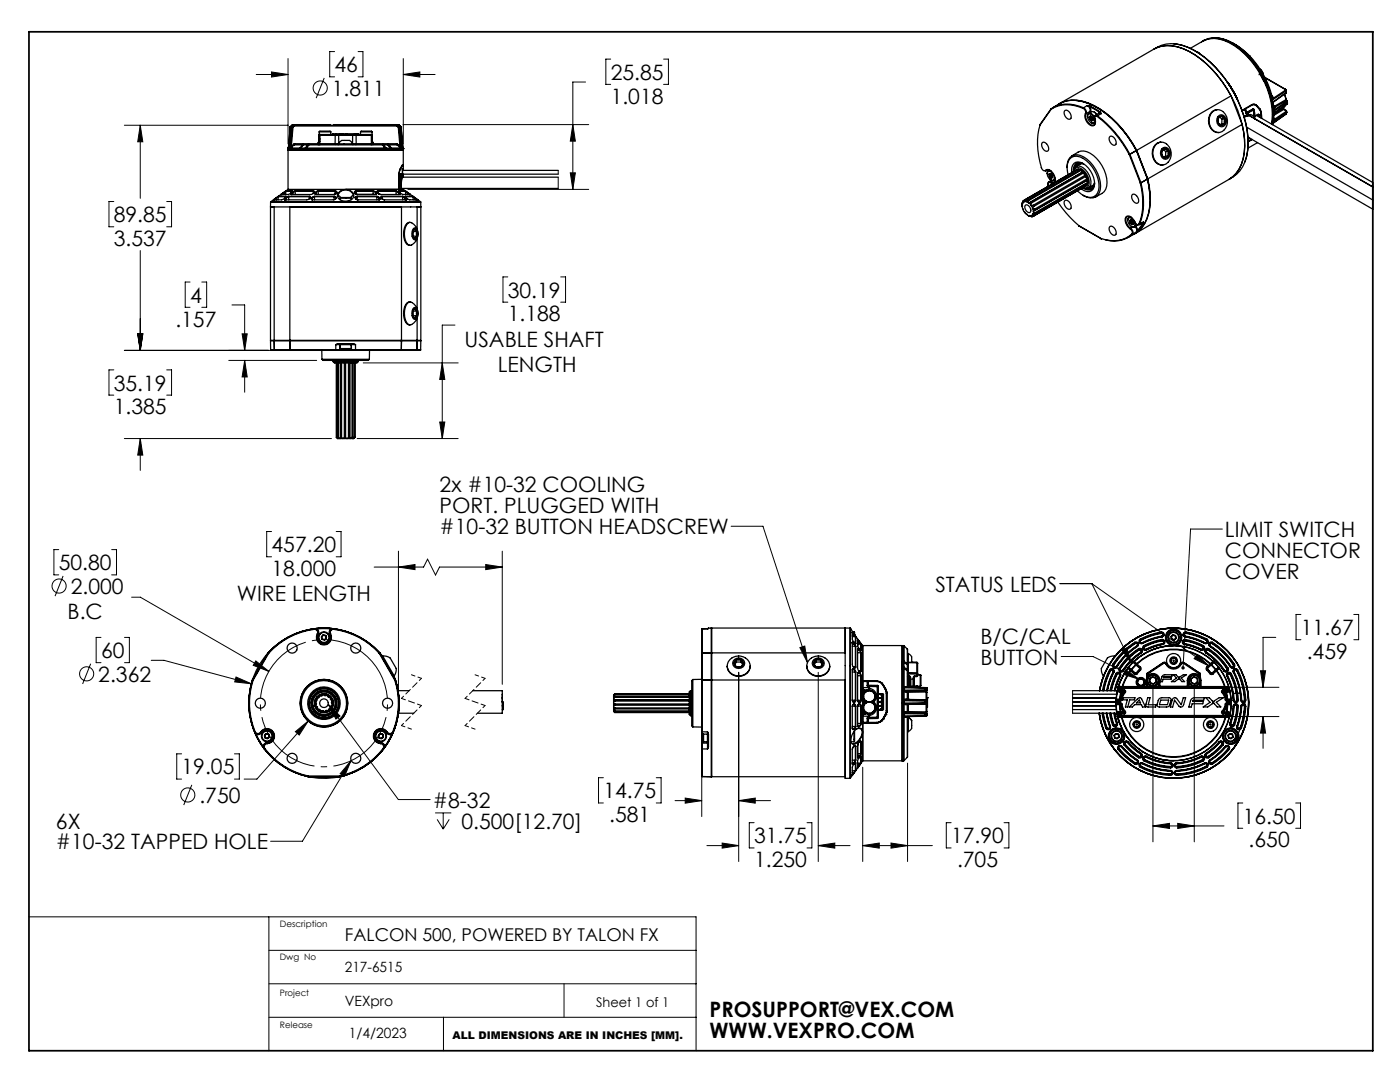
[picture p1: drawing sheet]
<svg xmlns="http://www.w3.org/2000/svg" width="279mm" height="216mm" viewBox="0 0 279 216" stroke-linecap="round" stroke-linejoin="round" font-family="sans-serif">
<defs><g id="words">
<g font-size="4.2">
<text x="66.8" y="14.4">46</text>
<text x="121.9" y="15.9">25.85</text>
<text x="66.2" y="19.2">1.811</text>
<text x="121.9" y="20.7">1.018</text>
<text x="22.7" y="44.3">89.85</text>
<text x="22.7" y="49.1">3.537</text>
<text x="101.3" y="59.4">30.19</text>
<text x="35" y="65.2">.157</text>
<text x="37.9" y="60.4">4</text>
<text x="101.3" y="64.1">1.188</text>
<text x="92.7" y="69.2">USABLE SHAFT</text>
<text x="22.7" y="77.9">35.19</text>
<text x="99.3" y="74.2">LENGTH</text>
<text x="22.7" y="82.7">1.385</text>
<text x="87.7" y="98.3">2x #10-32 COOLING</text>
<text x="87.7" y="102.4">PORT. PLUGGED WITH</text>
<text x="87.7" y="106.6">#10-32 BUTTON HEADSCREW</text>
<text x="244.5" y="107.2">LIMIT SWITCH</text>
<text x="11.7" y="113.8">50.80</text>
<text x="54.2" y="110.2">457.20</text>
<text x="244.5" y="111.3">CONNECTOR</text>
<text x="14.1" y="118.5">2.000</text>
<text x="47.3" y="120">WIRE LENGTH</text>
<text x="54.2" y="114.9">18.000</text>
<text x="186.7" y="118.1">STATUS LEDS</text>
<text x="244.5" y="115.5">COVER</text>
<text x="13.5" y="123.6">B.C</text>
<text x="20.2" y="131.3">60</text>
<text x="195.7" y="128.4">B/C/CAL</text>
<text x="259.6" y="126.7">11.67</text>
<text x="260.8" y="131.5">.459</text>
<text x="19.6" y="136.1">2.362</text>
<text x="195.7" y="132.6">BUTTON</text>
<text x="36.2" y="154.5">19.05</text>
<text x="39.8" y="160.2">.750</text>
<text x="86.4" y="161.1">#8-32</text>
<text x="120.4" y="159.3">14.75</text>
<text x="11.2" y="165.3">6X</text>
<text x="92.1" y="165.3">0.500[12.70]</text>
<text x="121.6" y="164.1">.581</text>
<text x="248" y="164.3">16.50</text>
<text x="11.2" y="169.5">#10-32 TAPPED HOLE</text>
<text x="150.5" y="168.3">31.75</text>
<text x="150.5" y="173">1.250</text>
<text x="189.8" y="168.3">17.90</text>
<text x="191" y="173">.705</text>
<text x="249.2" y="169.1">.650</text>
<text x="141.6" y="202.9">PROSUPPORT@VEX.COM</text>
<text x="141.6" y="207.1">WWW.VEXPRO.COM</text>
</g>
<text font-size="3.5" x="68.8" y="187.7">FALCON 500, POWERED BY TALON FX</text>
<g font-size="2.8">
<text x="68.8" y="193.9">217-6515</text>
<text x="68.8" y="200.7">VEXpro</text>
<text x="69.6" y="207.1">1/4/2023</text>
</g>
<text font-size="2.7" x="119" y="201">Sheet 1 of 1</text>
<text font-size="2.1" x="90.3" y="207.2">ALL DIMENSIONS ARE IN INCHES [MM].</text>
<g font-size="1.8">
<text x="55.8" y="185">Description</text>
<text x="55.8" y="191.6">Dwg No</text>
<text x="55.9" y="198.7">Project</text>
<text x="55.9" y="205.2">Release</text>
</g>
</g></defs>
<g fill="none" stroke="#000" stroke-width=".2">
<path d="M51.1 14.9h6.4M54.2 14.4l3.3 .5-3.3 .5zM57.5 11.7v17M64.7 15.5l-1.6 4.1M66.8 10.3h-1v5h1M71.5 10.3h.9v5h-.9M80.5 11.7v17M80.5 14.9h6.3M80.5 14.9l3.3-.5v1zM116.9 16.4h-2.6v21.4M121.9 11.8h-1v5h1M132.4 11.8h1v5h-1"/>
<path d="M24.8 25h32.7M28 25v14.6M28 25l.5 3.3h-1zM80.4 24.9h37.1M81.4 37.8h36.1M111.4 34v.7M111.4 35.4v2.2M113.8 34.5h1l-.5 3.3zM114.3 24.9l.5 3.3h-1zM274.1 36.5v5.3M22.7 40.2h-1v5.1h1M28 50v19.9"/>
<path d="M33.3 40.2h.9v5.1h-.9M37.9 56.3h-.9v5h.9M40.3 56.3h.9v5h-.9M101.3 55.3h-.9v5h.9M111.9 55.3h1v5h-1M22.7 73.8h-1v5h1M24.8 69.9h31.9M27.5 66.6h1l-.5 3.3zM33.3 73.8h.9v5h-.9M45.7 71.9h17.5M46.3 60.9h2.5v9M48.3 66.6h1l-.5 3.3z"/>
<path d="M48.8 71.9l.5 3.3h-1zM48.8 71.9v6.4M72.5 72.4h18.9M88.3 72.4l.5 3.3h-1zM90.8 64.9h-2.5v22.6M24.8 87.5h41.4M28 87.5v6.4M28 87.5l.5 3.3h-1zM71.3 87.5h20.1M87.8 84.2h1l-.5 3.3zM11.7 109.7h-.9v5h.9M12.6 114.9l-1.6 4.1"/>
<path d="M22.3 109.7h1v5h-1M26.3 119.2h1.7l25.7 14.8M54.2 106.1h-1v5h1M67.1 106.1h1v5h-1M74.7 113.2h9.8l.8-1.6 1.6 3.1 .8-1.5h12.5M79.5 113.2l3.3-.6v1.1zM79.5 110v29M96.9 112.6l3.3 .6-3.3 .5zM100.2 110v26.5M145.9 105h6.4l8.8 27.2M211.5 116.5h6.4M217.9 116.5l8 16"/>
<path d="M217.9 116.5l23.4 16.4M244 105.6h-6.4l-1.5 27.7M18.1 132.4l-1.6 4.1M20.2 127.2h-1v5h1M24.9 127.2h.9v5h-.9M30.2 131.8h2.5l17.5 4.6M47.1 135.1l3.1 1.3-3.4-.3zM51 131.9l2.7 2.1-3.2-1.2zM140 137v25.9M147.4 134.2v37.7M159.6 129.2l1-.3 .5 3.3zM163.3 134.2v37.7"/>
<path d="M211.8 131h6.3l9.3 4.6M214.1 137.8v4.5M223.9 129.7l.9-.4 1.1 3.2zM224.7 133.7l2.7 1.9-3.2-1zM230.1 137v31M238.3 137v31M238.9 130.6l2.4 2.3-3-1.5zM245.6 137.1h9.6M251.6 133.8h1l-.5 3.3zM254.6 127.2h-2.5v9.9M259.6 122.6h-.9v5h.9M270.2 122.6h.9v5h-.9"/>
<path d="M36.2 150.4h-.9v5.1h.9M38.3 156.6l-1.6 4M46.8 150.4h1v5.1h-1M59 146l2.5-2.1-1.8 2.8zM61.5 143.9l-10.2 11.6h-2.6M65.5 140.5l14 19h6.3M65.5 140.5l2.4 2.4-.9 .6zM70 151.8l-9.6 16.1h-6.4M70 151.8l-1.2 3.1-.9-.5zM120.4 155.2h-1v5h1M131 155.2h.9v5h-.9M134.7 159.8h5.3"/>
<path d="M136.7 159.2l3.3 .6-3.3 .5zM147.4 159.8h6.4M147.4 159.8l3.3-.6v1.1zM172.2 153.1v18.8M181.1 152.3v19.6M245.8 143h9.4M252.1 143v6.3M252.1 143l.5 3.3h-1zM86.8 162.2h3.3M87.2 163.5l1.2 1.9M88.4 162.2v3.2M89.7 163.5l-1.3 1.9"/>
<path d="M141.1 168.7h6.3M144.1 168.2l3.3 .5-3.3 .5zM150.5 164.2h-1v5h1M161.1 164.2h.9v5h-.9M163.3 168.7h6.3M163.3 168.7l3.3-.5v1zM172.2 168.7h13.9M172.2 168.7l3.3-.5v1zM177.8 168.2l3.3 .5-3.3 .5zM189.8 164.2h-.9v5h.9M200.4 164.2h.9v5h-.9M230.1 164.8h14.2"/>
<path d="M230.1 164.8l3.3-.5v1zM235 164.3l3.3 .5-3.3 .5zM248 160.2h-.9v5.1h.9M258.6 160.2h.9v5.1h-.9M5.8 182.9h133.1v26.8M53.7 182.9v26.8M53.7 196.3h85.2M53.7 189.6h85.2M112.6 196.3v6.7M53.7 203h85.2M88.5 203v6.7"/>
<circle cx="63.9" cy="17.6" r="1.41"/>
<circle cx="11.8" cy="116.9" r="1.41"/>
<circle cx="17.3" cy="134.5" r="1.41"/>
<circle cx="37.5" cy="158.6" r="1.41"/>
</g>
<path d="M73.3 131a12.7 12.7 0 0 0-20.9 6 12.7 12.7 0 0 0 15.1 15.7 12.7 12.7 0 0 0 6.7-20.7l-.9-1" fill="none" stroke="#000" stroke-width=".2" stroke-dasharray="15.2 1.3 1.3 1.3" stroke-dashoffset="5.8" stroke-linecap="butt"/>
<path d="M82.1 134.6l2 .8M94.8 134.6l2 .8M80.1 144.8l2 .7M92.8 144.8l2 .7" fill="none" stroke="#000" stroke-width=".2" stroke-dasharray="1.3 .6" stroke-dashoffset=".5"/>
<path d="M84.1 135.4l-4 4M96.8 135.4l-4 4M84.1 140.8l-4 4M96.8 140.8l-4 4" fill="none" stroke="#000" stroke-width=".2" stroke-dasharray="1.3 .6" stroke-dashoffset=".7"/>
<path d="M80.1 139.4l4 1.4M92.8 139.4l4 1.4" fill="none" stroke="#000" stroke-width=".2" stroke-dasharray="1.3 .6" stroke-dashoffset=".4"/>
<path d="M5.8 6.3h268.2v203.4h-268.2z" fill="none" stroke="#000" stroke-width=".35"/>
<path d="M47.1 135.1l-.3 1 3.4 .3zM59 146l.7 .7 1.8-2.8zM79.5 113.2l3.3-.6v1.1zM96.9 112.6l3.3 .6-3.3 .5zM51 131.9l-.5 .9 3.2 1.2zM70 151.8l-1.2 3.1-.9-.5zM65.5 140.5l2.4 2.4-.9 .6zM113.8 34.5h1l-.5 3.3zM114.3 24.9l.5 3.3h-1zM80.5 14.9l3.3-.5v1zM54.2 14.4l3.3 .5-3.3 .5zM88.3 72.4l.5 3.3h-1zM87.8 84.2h1l-.5 3.3zM28 25l.5 3.3h-1zM27.5 66.6h1l-.5 3.3zM27.5 66.6h1l-.5 3.3zM28 87.5l.5 3.3h-1zM48.8 71.9l.5 3.3h-1zM48.3 66.6h1l-.5 3.3zM172.2 168.7l3.3-.5v1zM177.8 168.2l3.3 .5-3.3 .5zM147.4 159.8l3.3-.6v1.1zM136.7 159.2l3.3 .6-3.3 .5zM144.1 168.2l3.3 .5-3.3 .5zM163.3 168.7l3.3-.5v1zM159.6 129.2l1-.3 .5 3.3zM251.6 133.8h1l-.5 3.3zM252.1 143l.5 3.3h-1zM235 164.3l3.3 .5-3.3 .5zM230.1 164.8l3.3-.5v1zM224.7 133.7l2.7 1.9-3.2-1zM235.9 133a.34 .34 0 0 0-.1 .4 .34 .34 0 0 0 .3 .2v-.3v.3a.34 .34 0 0 0 .3-.5 .34 .34 0 0 0-.5-.1zM223.9 129.7l.9-.4 1.1 3.2zM238.9 130.6l2.4 2.3-3-1.5z" fill="#000"/>
<g fill="none" stroke="#000" stroke-width=".25">
<path d="M230.3 9.8a6.9 6.9 0 0 1 6.9 .4 21.5 21.5 0 0 1 8.5 8.9M230.3 9.8a7.1 7.1 0 0 1 7.1 .5 23.3 23.3 0 0 1 11 18.8 7.2 7.2 0 0 1-3.1 6.7M230.3 9.8l-18.8 10.9M230.4 9.7a7.1 7.1 0 0 1 7.7 .2 22.9 22.9 0 0 1 9.6 11.7M234.2 8.7a13.4 13.4 0 0 1 8.4 4.8 25.3 25.3 0 0 1 5.1 8M237.6 9.6a7.4 7.4 0 0 1 4.7-1.9 11.5 11.5 0 0 1 7.9 5.1 16 16 0 0 1 3.5 11.9M238.9 10.3l.4 .3M239.1 10.4l.3 .3M240.1 8.1v.1M240.1 8.1l-.3 .3M240.1 8.1h.1M240.3 8l-.2 .1"/>
<path d="M240.3 8.1a5.9 5.9 0 0 1 5.6 .6 16.5 16.5 0 0 1 5.6 5.8M240.3 8.1h.1M240.3 8.1v.1M240.3 8v.1M240.5 8l-.2 .1M240.5 8h.1M240.5 8a5.9 5.9 0 0 1 5.5 .6 16.5 16.5 0 0 1 5.6 5.8M242.3 7.5a10.5 10.5 0 0 1 7.7 4.5l1.7 2.4M243.7 14.7h-.1M244.9 16.3l2.1 3.6M244.9 16.4l2 3.4M245 16.4l1.9 3.3"/>
<path d="M245.1 16.6l1.7 3M245.1 16.6l1.7 2.9zM245.7 19.1l-18.8 10.9M245.7 19.1l2.2 5.7M246.1 8.6l.5 .3a15.3 15.3 0 0 1 5.2 5.4M249.4 11.2l.1 .1M251.5 14.8l.6 1.2M251.5 14.8l-.3 .1M251.5 14.5l-.1 .2 .2-.1M251.5 14.5l-.2 .1M251.5 13.8l.4 .5 .2 .6M251.5 14.7v.1"/>
<path d="M251.5 14.7h.1M251.5 13.8l.6 1M251.6 14.7l-.1 .1M251.6 14.7l.6 1.2M251.6 14.6h.1M251.6 14.4v.2M251.6 14.4l-.1 .1M251.7 14.6h.1M251.7 14.6v.1M251.7 14.6l-.2 .1M251.7 14.4h-.1M251.7 14.4l-.1 .2"/>
<path d="M251.7 14.5h.1M251.7 14.7h-.1M251.7 14.7l.7 1.1M251.8 14.5l-.2 .1M251.8 14.3l-.1 .1M251.8 14.3v.2M251.8 14.3h.1M251.8 14.5h.1M251.8 14.5h-.1M251.8 14.5l-.1 .1M251.8 14.6l-.1 .1M251.8 14.6l.6 1.2"/>
<path d="M251.9 14.5l-.1 .1M251.9 14.5l.7 1.2M251.9 14.5h.1M252.2 16.1l.2 .1M252.2 16h.1M252.2 15.9l-.1 .1M252.2 15.9v.1M252.4 16l.1 .1M252.4 16h.2M252.4 16.2a14.2 14.2 0 0 1 1.4 8.6M252.4 16.2h-.2M252.4 15.9l-.2 .2"/>
<path d="M252.4 15.8l-.2 .1M252.4 15.8v.1M252.4 15.9v.1M252.4 15.9h.1M252.4 15.8h.1M252.4 15.5l4.1 2.3M252.5 15.9h.2M252.5 15.9h.1M252.5 16.1l.8 1.9 .6 2M252.5 16.1l-.1 .1M252.5 15.8l-.1 .1M252.6 15.7l-.2 .1"/>
<path d="M252.6 15.7l-.1 .1M252.6 15.7h.1M252.6 16l-.1 .1M252.6 16l.8 2 .5 1.9M252.7 15.9l1.1 3.3M252.7 15.9l-.1 .1M252.7 15.9h.1M253.8 19.2h.1M253.8 19.2l.1 .4M253.8 19.2l.2 .1M253.9 20h.1M253.9 19.6v.3"/>
<path d="M253.9 19.6l.1 .1M253.9 19.9v.1M253.9 19.2l.1 .1M253.9 19.2h-.1M253.9 20l.1 .4M253.9 19.9l.1 .5M254 19.3v.4M254 19.7l-.1 .2M256.5 17.8v.2M256.5 17.8l.1 .1M256.5 18l-2.5 1.7M256.5 18l.1 .2"/>
<path d="M256.5 18l.1 .1M256.5 17.8h.1M256.6 17.9v.2M256.6 17.9l.1 .5M256.6 18.2l-2.7 1.7M256.6 18.2l.1 .3M256.6 19.9l-2.3 1.3M256.6 19.9l.1 .2M256.6 18.1v.1M256.6 18.1l.1 .3M256.6 18.6l-2.5 1.8M256.7 18.5l-2.7 1.9"/>
<path d="M256.7 18.5l-.1 .1M256.7 19.8l-.3-1 .2 1.1M256.7 19.8l-.1 .1M256.7 19.8l.1 .3M256.7 18.4v.1M256.7 18.4l-.1 .2M54.6 39.9h.1M55.1 39.5l-.5 .4M55.1 39.5v.1M55.1 39.5h.1M55.1 39.6l-.4 .4M55.1 39.6v.3v-.3"/>
<path d="M55.1 39.6h.1M55.5 39.3h1.5M55.5 39.3l-.4 .3M55.5 39.3v.6M55.6 39.2h1.5M55.6 39.2l-.5 .3M55.6 39.2l-.1 .1M56.1 38.8h.1M56.6 38.5l-.5 .3M56.6 38.5l-.4 .4M56.6 38.5v.3M56.7 38.5h-.1"/>
<path d="M56.7 38.5l-.1 .3M56.8 39.5a1.91 1.91 0 0 1-1.7 .4h-.5M56.8 39.5h.1M56.9 39.5h-.1M56.9 39.5h.1M56.9 39.9h.1M56.9 39.9h-.1M57 39.5l-.2 .4M57 39.5l.1 .1M57 39.5h.1M57 39.3l-.2 .2M57 39.3v.1"/>
<path d="M57 38.2h1.3M57 38.2l-.3 .3M57 38.2v.6M57.1 39.2l-.2 .3M57.1 39.2l-.1 .1M57.1 38.1h1.3M57.1 38.1l-.4 .4M57.1 38.1l-.1 .1M57.1 39.6l-.2 .3M57.1 39.6v.3M57.1 39.6h.1M57.5 29.8l.1 .2"/>
<path d="M57.5 30h23v3l-.4 .2-.5 1.3v3.3h-22.1zM57.5 29.7h.1M57.5 29.8h2.3M57.5 29.7v.1M57.5 37.8l-3.5 2.4M57.5 29.7h.3M57.5 29.6h.1M57.5 29.6v.1M57.5 29.5h.3M57.5 29.5v.2M57.5 29.5v.1M57.6 29.5h.1"/>
<path d="M57.6 29.5l-.1 .1M57.6 39.3h4.1M57.6 39.3l-.5 .3M57.6 39.3v.6M57.6 39.2h4.2M57.6 39.2l-.6 .3M57.6 39.2v.1M57.7 29.1l-.1 .4M57.7 29.1l.2 .1M57.8 29.7h.1M57.8 29.5v.1M57.8 29.6h.1"/>
<path d="M57.8 29.6v.1M57.8 29.5h.1M57.9 29.2l-.4 .3M57.9 29.5h-.1M57.9 29.5h.1M57.9 29.5l-.1 .1M57.9 29.2h.1M57.9 29l-.2 .1M57.9 29.7h.1M57.9 25.4l-.3 4.1M57.9 25.4h.1M57.9 25.4h.2"/>
<path d="M57.9 29.7h1.9M57.9 29.6v.1M58 29.5h1.9M58 29.5l-.1 .2M58 29.5l-.1 .1M58 25.2h.1M58 25.2l.1 .2M58 25.2l-.1 .2M58.1 25.4l-.4 3.7M58.1 38.5a3.1 3.1 0 0 1-2 .3M58.1 38.5h.1M58.1 29.2l-.1 .3"/>
<path d="M58.1 29.2l.1 .1M58.1 38.8h.1M58.2 38.8h-.1M58.2 38.4l-.1 .1M58.2 38.4h.1M58.2 25l-.2 .2M58.2 25h.1M58.2 25.3v.1M58.2 25.3l-.3 4.2M58.2 25.4h.1M58.2 25.4l-.3 4.1M58.2 25l.1 .1"/>
<path d="M58.2 29.3l-.2 .2M58.3 38.5l-.2 .2v.1M58.3 38.5h.1M58.3 25.2l-.1 .1M58.3 25.2h.1M58.3 38.4l.1 .1M58.3 38.4v.1M58.3 25.4l-.3 4.1M58.3 25.4h.2M58.3 25.1l-.2 .3M58.3 25v.1M58.3 25h-.1"/>
<path d="M58.3 25.1h.1M58.3 25h.1M58.3 38.2l-.2 .3M58.3 38.2v.1M58.4 38.5l-.2 .3M58.4 38.5v.3M58.4 25v.1M58.4 25h.1M58.4 25.1v.1M58.4 25.2l.1 .2M58.4 25.2l-.1 .2M58.4 38.1l-.2 .3"/>
<path d="M58.4 38.1l-.1 .1M58.4 38.5h.1M58.4 25.1h.1M58.5 25.4l-.4 3.8M58.6 25h.1M58.6 25l-.3 .2M58.6 28.8l.1 .1M58.6 28.8l-.5 .4M58.7 25l-.3 .2M58.7 25l.1 .1M58.7 25h-.1M58.7 25h.1"/>
<path d="M58.7 28.9l-.5 .4M58.7 28.9h1.7M58.8 25.1l-.3 .3M58.8 25v.1M58.8 25h-.1M58.8 25.1h20.4M58.8 25h20.4M58.8 28.8l-.1 .1M58.8 28.8h1.6M58.8 28.7l-.2 .1M58.8 28.7v.1M58.8 28.7h4.7"/>
<path d="M58.9 38.2h3.6M58.9 38.2l-.5 .3M58.9 38.2v.6M59 38.1h3.5M59 38.1l-.7 .3M59 38.1l-.1 .1M59.8 29.8l.2 .2M59.8 29.8l.2 .1M59.8 29.7h.2M59.8 29.7v.1M59.9 29.5l-.1 .2M59.9 29.5l.1 .1"/>
<path d="M59.9 24.9v.1M60 29.9l.1 .1zM60 29.9h.1M60 29.7v.2M60 29.7h.1M60 30h.1M60 29.9h.9M60 29.7h.9M60 29.6v.1M60 29.6h.9M60 29.6h.1M60.4 28.9l-.5 .6"/>
<path d="M60.4 28.9h.1M60.4 28.8v.1M60.4 28.8l.1 .1M60.4 28.8h.2M60.5 28.9l-.5 .7M60.5 28.9h.1M60.5 28.9h.9M60.6 28.8l-.1 .1M60.6 28.8h.9M60.9 24.9l.1 .1M60.9 24.9h-1.9v.1M60.9 24.9v.1"/>
<path d="M60.9 29.7h.1M60.9 29.9l.1 .1v-.1M60.9 29.9h.1M60.9 29.7v.2M60.9 29.6v.1M60.9 29.6h.1M61 29.9h.1M61 29.7v.2M61 29.6v.1M61.1 29.7v.2M61.1 29.7h15.8M61.1 29.7h.1"/>
<path d="M61.1 29.7v.1M61.1 29.8l.1 .2-.1-.1M61.1 29.8h15.8M61.1 29.8v.1M61.1 29.5v.2M61.1 29.5h15.7M61.3 24.9l-.2 .1M61.3 24.9h3.6M61.3 24.9v.1M61.4 28.9l-.5 .7M61.4 28.9l.1 .1M61.5 28.8l-.1 .1"/>
<path d="M61.5 28.8l.1 .1M61.5 28.8h.2M61.6 28.9l-.6 .7M61.6 28.9l-.5 .6M61.6 28.9h14.7M61.6 28.9h.1M61.7 28.8l-.1 .1M61.7 28.8h14.6M61.7 39.3l.2 .1-.1 .1M61.7 39.3v.4M61.8 39.2l.2 .1-.1 .2M61.8 39.2l-.1 .1"/>
<path d="M61.8 39.6h.1M61.9 24.9v.1M61.9 39.5l-.1 .1M61.9 39.5l-.6 .4h-4.5M61.9 39.5h.1M62.1 39.5l.2 .1M62.1 39.5h.1M62.3 39.6l-.1 .2 .2 .1M62.3 39.6v.2v-.2M62.3 39.6h.1M62.5 38.2l.2 .1-.1 .1M62.5 38.2v.4"/>
<path d="M62.5 38.1l.2 .1v.2M62.5 38.1v.1M62.6 24.9v.1M62.6 38.5h.1M62.6 38.4v.1M62.7 38.5l-.7 .3h-3.9M62.7 38.5h-.1M62.7 38.4h-.1M62.7 38.4v.1M62.8 39.3h3.9M62.8 39.3l-.5 .3M62.8 39.3v.6"/>
<path d="M62.8 39.2h3.9M62.8 39.2l-.7 .3M62.8 39.2v.1M62.8 24.9v.1M62.9 38.5l-.1 .2 .3 .1h3.6M62.9 38.5h.1M62.9 38.4l.1 .1M62.9 38.4v.1M63 38.5l-.1 .2 .2 .1M63 38.5v.2M63 38.5h.1M63 38.5v.3"/>
<path d="M63.5 38.2h3.4M63.5 38.2l-.5 .3M63.5 38.2v.6M63.5 28.7v.1l.2-.1M63.5 28.7h.2M63.5 28.5h.2M63.5 28.5v.2M63.5 38.1h3.4M63.5 38.1l-.6 .3M63.5 38.1v.1M63.7 28.7h.1M63.7 28.7l.1 .1-.1-.1"/>
<path d="M63.7 28.5v.2M63.7 28.2v.3M63.7 28.2h.1M63.7 28.2l-.2 .3M63.7 27.7h.1M63.7 27h.1M63.7 27v.7M63.7 27v1.7M63.7 26.3l.1-.1h2.1l.1 .1M63.7 26.3h2.3M63.7 26.3v.6M63.7 27h.2"/>
<path d="M63.8 26.8l-.1 .2M63.8 26.8h.1M63.8 28.7l.1 .1M63.8 28.7h3.1M63.9 27l-.1 1.7M63.9 27h3M63.9 26.8v.2M63.9 26.8h3.1M64.9 24.9h.7M64.9 24.9v.1M65.6 24.9h.3v.1M65.6 24.9v.1"/>
<path d="M66 26.3v.5M66.2 26.8h.1M66.7 38.8h.1M66.7 39.3l.3 .2M66.7 39.3v.6M66.7 39.2l.4 .2M66.7 39.2v.1M66.9 38.2l.2 .1v.3M66.9 38.2l-.1 .6M66.9 38.1l.3 .1v.3M66.9 38.1v.1M66.9 28.7l.1 .1"/>
<path d="M66.9 28.7h.7M66.9 27h.7M66.9 27v1.7M67 26.8l-.1 .2M67 26.8h.4M67 39.5h.1M67 39.5v.1M67 39.5v.2M67 26.7v.1M67.1 24.9v.1M67.1 39.4h.1M67.1 39.4l-.1 .3-.5 .2h-4.2l-.2-.1v-.3"/>
<path d="M67.1 39.4l-.1 .1M67.1 38.6l-.4 .2M67.1 38.6h.1M67.2 38.6l-.5 .2M67.2 38.6h-.1M67.2 38.5l-.1 .1M67.2 38.5v.1M67.4 26.8l.2 .2M67.4 26.8h3.1M67.5 24.9v.1M67.5 39l.5 .4M67.6 28.7l.2-.3a2.01 2.01 0 0 1 2.2-.2l.4 .5"/>
<path d="M67.6 28.7h2.8M67.6 28.8h-.1M67.6 28.7v.1M67.6 27h2.8M67.6 27v1.6M67.8 26.7l.1 .1M67.8 26.7h-1.4v.1M67.8 26.7v.1M67.8 38.2a1.7 1.7 0 0 1 2.8 1 1.85 1.85 0 0 1-3.3-.1l.1-.4zM67.9 39.5h2.2M67.9 39.5v.3M68 39.4h2"/>
<path d="M68 39.4l-.1 .1M68.1 26.7l-.1 .1M68.1 26.7h2.7M68.1 26.7v.1M68.4 24.9h.3M68.4 24.9h-1.8v.1M68.4 24.9v.1M68.5 26.7v.1M68.7 24.9h.6M68.7 24.9v.1M69 37.8h10.6M69 26.7v.1"/>
<path d="M69.3 26.7v.1M69.3 24.9v.1M69.3 24.9h.3M69.9 24.9h-.4v.1M69.9 24.9h1.4M69.9 24.9v.1M70 39.4l.1 .1M70.1 39.5v.3M70.4 27h.7M70.4 27v1.6M70.4 28.7h.7M70.4 28.8h.1"/>
<path d="M70.4 28.7v.1M70.5 39l-.5 .4M70.5 39.1a1.55 1.55 0 0 0-1.5-1.2 1.55 1.55 0 0 0-1.5 1.2M70.5 26.8l-.1 .2M70.5 26.8h.5M70.8 38.5v.1M70.8 26.7h.5M70.8 26.7v.1M70.8 38.6l.5 .2M70.8 38.6h.1M70.9 38.6h.1M70.9 38.6l.4 .2"/>
<path d="M70.9 39.4l.1 .4 .4 .1M70.9 39.4l.1 .1M70.9 39.4h.1M71 39.5l.1 .3 .3 .1M71 39.5v.1M71 39.5h.1M71 26.8l.1 .2M71 26.8h3M71.1 27v1.7M71.1 27h3M71.1 28.7l-.1 .1M71.1 28.7h3"/>
<path d="M71.1 38.1h3.3M71.1 38.1l-.3 .1v.3M71.1 38.1v.1M71.1 38.2l-.3 .1v.3M71.1 38.2h3.4M71.1 38.2v.6M71.3 39.2h3.9M71.3 39.2l-.4 .2M71.3 39.2v.1M71.3 39.3h3.9M71.3 39.3l-.3 .2M71.3 39.3v.5"/>
<path d="M71.3 38.8h.1M71.3 26.7h.3v.1M71.3 26.7v.1M71.3 24.9h.8M71.3 24.9v.1M71.4 39.9h.1M71.9 26.3l.2-.1h2l.2 .1M71.9 26.3h2.4M71.9 26.3v.5M72.1 24.9h.1v.1M72.1 24.9v.1M72.3 24.8v.2"/>
<path d="M72.5 25v-.1h2v.1M73.7 24.9v.1M74 26.8l.1 .2M74 26.8h.1M74.1 27h.1M74.1 27v1.7M74.1 28.7l-.1 .1M74.1 28.7h.2M74.1 26.8l.1 .2M74.1 26.8l.2 .2M74.2 24.9v.1M74.2 27l.1 1.7"/>
<path d="M74.2 27h.1M74.3 28.7l-.1 .1 .1-.1M74.3 28.7h.1M74.3 26.3v.6M74.3 27v.7M74.3 27v1.7M74.3 28.2v.3M74.3 28.2l.2 .3M74.3 28.5v.2M74.3 28.5h.2M74.3 28.7l.2 .1v-.1M74.3 28.7h.2"/>
<path d="M74.4 38.1l.7 .3M74.4 38.1l.1 .1M74.5 28.5v.2M74.5 28.7h4.6M74.5 38.2l.5 .3M74.5 38.2v.6M74.5 24.8v.2M75 38.5h.1M75 38.5v.3M75 38.5v.3h-.1M75.1 38.4l-.1 .1M75.1 38.4v.1"/>
<path d="M75.1 38.5v.2l-.2 .1h-3.6M75.1 38.5h-.1M75.2 39.2l.6 .3M75.2 39.2v.1M75.2 39.3l.5 .3M75.2 39.3v.6M75.3 38.4h.1M75.3 38.4v.1M75.3 38.5l.7 .3M75.3 38.5h.1M75.3 38.4l.1 .1M75.4 38.5l.6 .3"/>
<path d="M75.4 24.9h.3M75.4 24.9h-.8v.1M75.4 24.9v.1M75.4 38.1h3.6M75.4 38.1l-.2 .1 .1 .2M75.4 38.1l.1 .1M75.5 38.2h3.5M75.5 38.2l-.2 .1v.2M75.5 38.2v.4M75.7 39.6v.2v-.2M75.7 39.6h.1M75.7 39.6v.2h-.1"/>
<path d="M75.7 24.9h.5M75.7 24.9v.1M75.8 39.5l-.1 .1M75.8 39.5h.1M75.8 39.5l.1 .3-.2 .1h-4.3M76.1 39.5h.1M76.1 39.5l.6 .4M76.1 39.5v.1M76.1 39.6h.1M76.1 39.6l.6 .3M76.2 24.9h3v.1M76.2 24.9v.1"/>
<path d="M76.2 39.2h4.1M76.2 39.2l-.2 .1 .1 .2M76.2 39.2v.1M76.2 39.3h4.2M76.2 39.3l-.1 .2M76.2 39.3v.4M76.3 28.8l.1 .1M76.3 28.8v.1M76.3 28.8h.2M76.3 28.9l.5 .6M76.3 28.9h.1M76.4 28.9l.5 .7"/>
<path d="M76.5 28.8v.1M76.5 28.8h.8M76.5 28.8l-.1 .1M76.5 28.9l.5 .7M76.5 28.9l-.1 .1M76.5 28.9h.9M76.7 24.9v.1M76.8 29.5l.1 .2M76.9 29.8l-.1 .2 .1-.1M76.9 29.8v.1M76.9 29.7h.1M76.9 29.7v.1"/>
<path d="M76.9 29.9h.1M76.9 29.7v.2M76.9 29.6v.1M76.9 29.7h.2M76.9 29.9l.1 .1 .1-.1M76.9 29.9h.2M77 29.6l.1 .1M77 29.6h-.1M77 29.6h.9M77.1 29.7v.2M77.1 29.7h.9M77.1 29.9h.9"/>
<path d="M77.3 28.8l.2 .1M77.3 28.8h.2M77.4 28.9l.5 .7M77.5 28.9h.1M77.5 28.9l.5 .7M77.5 28.8l.1 .1M77.5 28.8h1.6M77.5 28.8l-.1 .1M77.6 28.9l.5 .6M77.6 28.9h1.7M77.6 28.9h-.1M77.9 29.6l.1 .1"/>
<path d="M77.9 29.6h.1M78 30h.1M78 29.6v.1M78 29.7v.2M78 29.9l-.1 .1zM78 29.7h.1M78 29.9h.1M78.1 29.5v.2M78.1 29.5h1.9M78.1 29.5l-.1 .1M78.1 29.7h1.9M78.1 29.7h-.1"/>
<path d="M78.1 29.7v.1M78.1 29.8l-.1 .2M78.1 29.8l-.1 .1M78.1 29.8h2.4M79 38.1l.7 .3M79 38.1v.1M79 38.2l.6 .3M79 38.2v.6M79.1 24.9v.1M79.1 28.8l.2 .1M79.1 28.7v.1M79.1 28.7l.3 .1"/>
<path d="M79.2 25.1l.3 .3M79.2 25v.1M79.2 25h.1M79.3 28.9l.4 .4M79.3 25h.1M79.3 25l.3 .2M79.3 25l-.1 .1M79.4 28.8l-.1 .1M79.4 28.8l.4 .4M79.4 25l.3 .2M79.4 25h.1M79.4 25h.2"/>
<path d="M79.5 25.4l.3 3.8M79.5 25.1h.1M79.6 38.5h.1M79.6 38.5v.3M79.6 37.8h.1M79.6 38.1h1.3M79.6 38.1l.2 .3M79.6 38.1v.1M79.6 25.2l-.1 .2M79.6 25.2v.2M79.6 25.2h.1M79.6 37.7h.1"/>
<path d="M79.6 35h.1M79.6 36.7h.1M79.6 36.9h.1M79.6 36.8v.1M79.6 25v.1M79.6 25.1h.1M79.6 25h.1M79.6 25.1v.1M79.6 38.5l.2 .3M79.6 38.2l.2 .2M79.6 38.2h1.3M79.6 38.2v.1"/>
<path d="M79.6 25.1l.3 .3M79.6 25.4l.4 4.1M79.6 25.4h-.1M79.6 25.4h.1M79.6 37.7l.1 .1M79.6 37.7h.5M79.6 36.7h.3M79.6 36.7v.1h.2M79.6 35v1.7M79.6 36.9h.3M79.6 36.9v.8M79.7 38.4l-.1 .1"/>
<path d="M79.7 38.4v.1M79.7 25.2v.1M79.7 25.2h.1M79.7 37.8h.4M79.7 38.5l.2 .3h-3.9M79.7 38.5h-.1M79.7 29.3l.3 .2M79.7 25l-.1 .1M79.7 25l.3 .2M79.7 25.4l.4 4.1M79.7 25h.1M79.7 25.3l.4 4.2"/>
<path d="M79.7 25.3v.1M79.8 38.4h.1M79.8 38.4v.1M79.8 38.8h.1M79.8 29.2l-.1 .1M79.8 29.2l.2 .3M79.8 38.5a2.12 2.12 0 0 0 2 .3h.1M79.8 38.5h.1M79.8 36.8l.1 .1M79.9 33.7v.1M79.9 36.8h-.1M79.9 25.4l.3 3.7"/>
<path d="M79.9 33.8l-.3 1.2M79.9 34.9h.1M79.9 36.6h.1M79.9 36.7h.1M79.9 36.5l.1 .1M79.9 36.4h.1M79.9 36.7l-.1 .1M79.9 34.9v1.8M79.9 34.8l.1 .1M79.9 34.8v.1M80 36.5h.1M80 36.5v.1"/>
<path d="M80 34.8l.5 .1M80 36.5l.1 .1M80 34.7h.3M80 34.7l-.1 .2M80 34.7l-.1 .1M80 29.5v.1M80 29.5h.1M80 25.2l-.1 .2M80 25.2v.2M80 25.2h.1M80 36.4h.1M80 36.4l-.1 .1"/>
<path d="M80 29.5v.2M80 34.9h.5M80 34.9v1.5M80 36.7l-.1 .2M80 36.6h.1M80 36.6v.1M80 29.6l.1 .1M80 29.6h.1M80 25.4l.4 4.1M80 25.4h-.1M80 25.4h.1M80 36.6l.1 1.1"/>
<path d="M80.1 37.7v.1M80.1 29.7h.1M80.1 29.7h-.1M80.1 36.6h-.1M80.1 36.6h.1M80.1 36.6v1.1M80.1 37.7h.1M80.1 37.6h31.3M80.1 29l.1 .1M80.1 29.2h.1M80.1 37.8h.1M80.1 37.8h.4l3.4 2.4"/>
<path d="M80.1 36.4l-.1 .1M80.1 36.4h.1M80.1 29.5v.1M80.1 29.5h.1M80.1 29.4v.1M80.1 29.2l.3 .3M80.1 33.2l.1 .1M80.1 29.6l.1 .1M80.2 33.3l-.3 .5M80.2 29.5v.2M80.2 29.5h.2M80.2 29.5l-.1 .1"/>
<path d="M80.2 37.7v.1M80.2 37.7h-.1M80.2 37.7h.1M80.2 29.7h.1M80.2 37.6v.1M80.2 37.8h.1M80.2 29.7h.3M80.2 33l.1 .1M80.2 29.1l-.1 .1M80.2 29.1l.2 .4M80.3 35.4h31.1M80.3 34.8h.1"/>
<path d="M80.3 33.1h.2M80.3 34.7h31.1M80.3 33.1l-.1 .2M80.3 35.2l-.2 1.2M80.3 39.2l.7 .3M80.3 39.2l.1 .1M80.3 34.7h.1M80.3 34.7l-.4 .1M80.3 33.8v.9M80.3 33.8h.1M80.3 34h31.1M80.4 39.3l.5 .3"/>
<path d="M80.4 39.3v.6M80.4 33.6l-.1 .2M80.4 33.6h.1M80.4 34.7l-.1 .1M80.4 29.5v.1M80.4 29.5h.1M80.4 33.8h-.1M80.4 33.8v.2M80.4 33.7v.1M80.4 29.5l.1 .2M80.4 29.6h.1M80.5 35.4l-.1-.3-.2 .5-.1 .8"/>
<path d="M80.5 29.6v.1M80.5 29.7h.1M80.5 33.6l-.2 .1M80.5 29.8l-.2 .2M80.5 29.7v.1M80.5 33.1v.5M80.5 34.9v.4M80.9 39.6v.3v-.3M80.9 39.6h.1M80.9 39.6l.2 .3M80.9 38.1l.4 .4M80.9 38.1v.1"/>
<path d="M80.9 39.3l.2 .2M80.9 39.2h1.5M80.9 39.2l.2 .3M80.9 39.2v.1M80.9 38.2l.4 .3M80.9 38.2v.6M80.9 39.3h1.6M80.9 39.3h.1M80.9 39.3v.1M81 39.5l-.1 .1M81 39.5h.1M81 39.5l.2 .4h-4.5"/>
<path d="M81.1 39.9h.1M81.1 39.5h.1M81.1 39.5a1.87 1.87 0 0 0 1.8 .4h.5M81.3 38.5h.1M81.3 38.5v.3M81.4 38.5l.5 .3M81.4 38.5l.3 .4M81.4 38.5v.3M81.8 38.8h.1M82.4 39.2l.5 .3M82.4 39.2l.1 .1M82.5 39.3l.3 .3"/>
<path d="M82.5 39.3v.6M82.8 39.6v.3M82.8 39.6h.1M82.9 39.6l.3 .4M82.9 39.6v.3M82.9 39.5l-.1 .1M82.9 39.5h.1M82.9 39.5l.5 .3M82.9 39.5v.1M83.3 39.9h.1M83.4 39.8v.1M204.7 39.9h-.1l-.2 .3"/>
<path d="M204.7 39.9v.3M205.1 39.9l.2 .1M205.1 39.9l-.2 .3M207.6 24.9v.1M207.6 25a14.6 14.6 0 0 0 .2 8.5M207.8 33.5h.1M207.8 33.5a.57 .57 0 0 0 .8 .5M208.1 28.4a1.17 1.17 0 0 1 1 1.8 1.17 1.17 0 0 1-1-1.8zM208.6 34a1.31 1.31 0 0 1 1.9 1.1 .92 .92 0 0 1-.6 1.5l-.3-.2M209 33.9l.1 .3M209.1 33.9l-.5 .1M209.1 34.3a1.15 1.15 0 0 1 1.2 1.6 1.15 1.15 0 0 1-1.2-1.6z"/>
<path d="M209.1 33.9l-.4 .2 .2-.2M209.2 37.1h.1M209.4 34.8l.1 .4M209.4 34.8h.1M209.5 35.2l.3 .3M209.5 35.2v.1M209.5 33.9l-.3 .2M209.5 35.2h.1M209.5 35.3l.3 .2M209.6 36.4a.35 .35 0 0 0-.5 .2 .35 .35 0 0 0 .1 .5M209.6 34.6l-.2 .2M209.6 34.6h.1"/>
<path d="M209.6 34.6l.4 .3M209.6 34.6l.1 .1M209.6 36.3a.41 .41 0 0 0-.5 .2 .41 .41 0 0 0 .1 .5v.1M209.6 36.3l.7 .1M209.6 36.3v.1M209.7 34.7l.3 .2M209.7 34.7l-.3 .1M209.7 35.9l.1 .1M209.8 21.7v.1M209.8 21.7l-2.2 3.2M209.8 34.1l-.4-.1-.3 .1-.1 .6M209.8 21.8l-2.2 3.2"/>
<path d="M209.8 35.5h.1M209.8 21.7h.1M209.8 36l-.5 .3M209.8 34.8v.2M209.8 35l.1 .1M209.8 35l-.3 .2M209.9 35.1h.1M209.9 35.1l-.4 .2M210 34.9v.5M210 34.9v.4M210 35.4h.1M210 35.4l-.2 .1"/>
<path d="M210 35.3v.1M210 35.3l-.2 .2M210.1 36.1l-.5 .2M210.5 35.9h.1M210.6 35.5l-.2 .5-.2 .1-.4-.1M210.6 35.9l-.3 .1M211.3 20.8a6.9 6.9 0 0 1 7 .3 21.5 21.5 0 0 1 8.5 8.9M211.3 20.8l-1.2 .7M211.4 20.7a6.9 6.9 0 0 1 7 .4 21.5 21.5 0 0 1 8.5 8.9M212.6 22a1.17 1.17 0 0 1 1 1.8 1.17 1.17 0 0 1-1-1.8zM212.6 40a1.17 1.17 0 0 1 1 1.7 1.17 1.17 0 0 1-1-1.7zM213 33.4a2.08 2.08 0 0 1 .9-2.2 2.08 2.08 0 0 1 2.4 .1 7.2 7.2 0 0 1 3.3 6.5 2.02 2.02 0 0 1-1.4 1.7 2.02 2.02 0 0 1-2.1-.5"/>
<path d="M213.2 34.9a3.1 3.1 0 0 1 .6-3.5 3 3 0 0 1 3.6 1.2 5.8 5.8 0 0 1 1.6 6 2.05 2.05 0 0 1-3.2 .2l-.8-.7M213.9 31.1a2.93 2.93 0 0 1 4.3-.1 7.2 7.2 0 0 1 2.7 6.1 2.79 2.79 0 0 1-2.3 2.2M214.7 20.1a13.2 13.2 0 0 1 8.3 4.6 24.8 24.8 0 0 1 3.8 5.3M214.8 33.9a1.07 1.07 0 0 1 1.5 .5 2.04 2.04 0 0 1 .5 2.7l-.2 .1M214.9 33.9h-.1M215 32.5l-.4 .8M215.1 33.8l-10.8 6.2M215.3 32.4l-.6 .8M215.4 34l-.2-.2-10.5 6.1M215.4 32.9l.9-.2a1.33 1.33 0 0 0-1.6 0 1.33 1.33 0 0 0-.5 1.5M215.6 33.9l-10.5 6M215.6 32.7l-.9 .5"/>
<path d="M216 34.4l-.2-.4-10.5 6M216.1 37.4a.91 .91 0 0 0 1.3-.9 3.2 3.2 0 0 0-2.2-3 .9 .9 0 0 0-1 .8 1.09 1.09 0 0 1 .7-1.1 1.09 1.09 0 0 1 1.2 .3 3.5 3.5 0 0 1 1.5 3.7 1.03 1.03 0 0 1-1.6 .3M216.1 34.3l-10.6 6.1M216.2 32.6a4.8 4.8 0 0 1 2.2 4.7 1.43 1.43 0 0 1-2.5 .5l-.2-.2M216.2 32.6a1.43 1.43 0 0 0-1.8-.1 1.43 1.43 0 0 0-.5 1.6v.4M216.2 32.6a.96 .96 0 0 0-1.1 .4M216.2 21.6a6.5 6.5 0 0 0-6.4 .2M216.2 21.6a.85 .85 0 0 1 .4 1M216.2 21.5a6.6 6.6 0 0 0-6.4 .2M216.2 21.5v.1M216.2 21.5a.99 .99 0 0 1 .6 1.2M216.6 22.6a1.89 1.89 0 0 0 1.6 2.5 1.02 1.02 0 0 0 .3-1.4"/>
<path d="M216.6 22.6l.2 .1M216.8 22.7a1.83 1.83 0 0 0 1.4 2.3 .88 .88 0 0 0 .3-1.3M216.8 37l-10.8 6.2M216.8 36.7l.1 .2-10.5 6.1M216.9 36l.2 .4-10.5 6M217 21.1l.5 .1M217 21.1a1.01 1.01 0 0 1 .5 1.1M217 21.1l.5 .2M217 21.1l-.8 .4M217 35.9h.1l-10.6 6.1M217 23.2l.3-.6a1.03 1.03 0 0 1 1.2 .8M217.1 37.6l.9 .1"/>
<path d="M217.1 36.6l-10.5 6M217.2 22.8a1.17 1.17 0 0 1 1.1 1.7 1.17 1.17 0 0 1-1.1-1.7zM217.4 23.3l.1 .5M217.4 23.3v.1M217.4 23.4l.1 .3M217.5 21.3l1.9 1.1M217.5 21.3l.2 .5-.1 .5M217.5 23.8l.3 .3M217.5 23.8h.1M217.5 23.7v.1M217.5 22.2l.1 .1M217.5 22.2l-.1 .3"/>
<path d="M217.5 22.2l-.7 .5M217.5 21.2l2 1.1M217.5 21.2v.1M217.6 23.8l.2 .2M217.6 23.2l-.2 .1M217.6 23.2h.1M217.6 22.3v.1M217.6 23.2l.4 .3M217.7 23.2l-.3 .2M217.8 24v.1M217.9 23.4v.1M217.9 23.5v.1"/>
<path d="M217.9 23.5l-.4 .2M217.9 23.6l.2 .1M217.9 23.6l-.3 .2M218 23.5l.1 .4M218.1 24h.1M218.1 24l-.3 .1M218.1 23.9h.1M218.1 23.9l-.3 .1M218.1 23.9l-.3 .2M218.1 23.9v.1M218.1 37l-.9 .5M218.2 37.5l-.5 .1h-.5"/>
<path d="M218.4 22.4l.5 .5a.95 .95 0 0 0-1.1-.6l-.5 .3M218.4 36.6a.96 .96 0 0 1-.9 .7M218.4 36.5a1.33 1.33 0 0 1-.8 1.4 1.33 1.33 0 0 1-1.5-.4M218.4 36.5l-.5 .7M218.5 23.7h.1M218.5 24.5h.1M218.6 24.1l-.2 .5-.7-.1M218.6 24.4l-.2 .2M218.9 23.2a.33 .33 0 0 0-.4 0 .33 .33 0 0 0 0 .5M218.9 23.2a23 23 0 0 1 6.5 7.6M219 23.1a23.2 23.2 0 0 1 6.5 7.7M219 23.1l-.1 .1"/>
<path d="M219 23.1a.38 .38 0 0 0-.5 0 .38 .38 0 0 0 0 .6M219.4 22.4l.4 .3M219.4 22.4l-.2 .3M219.5 22.3l.3 .4M219.5 22.3l-.1 .1M219.8 22.7l-.4-.1-.8 .4M219.8 22.7l-.8 .4M221.5 27.2a1.17 1.17 0 0 1 1.1 1.8 1.17 1.17 0 0 1-1.1-1.8zM225.4 30.8l2.2 5.7M225.5 30.8h-.1M225.5 30.8h.1M225.5 30.8l2.2 5.7"/>
<path d="M226 38.8a1.17 1.17 0 0 1 1 1.7 1.17 1.17 0 0 1-1-1.7zM226.8 30l-1.3 .8M226.8 30h.1M226.8 30l2.2 5.7M226.9 30l2.2 5.7M227.6 36.5a13 13 0 0 1-.3 8.2M227.7 36.5h-.1M227.7 36.5h.1M227.7 36.5a13.1 13.1 0 0 1-.3 8.2M229 35.7l-1.3 .8M229 35.7h.1M229 35.7a12.7 12.7 0 0 1-.6 9 6.6 6.6 0 0 1-3.4 2.7"/>
<path d="M229 35.7l.5 3.3M229.1 35.7a12.7 12.7 0 0 1-.7 8.9l-.5 .9-1.6 1.2M230.6 28.9a1.77 1.77 0 0 1 3 .9 2.15 2.15 0 0 1-1.9 3.1 2.54 2.54 0 0 1-1.1-4zM231.7 28.4a2.11 2.11 0 0 0-1.7 2.9 1.9 1.9 0 0 0 2.1 1.6M231.8 29.8a.96 .96 0 0 1 1.2-.3 .96 .96 0 0 1 .5 1 .98 .98 0 0 1-.9 1.3 .98 .98 0 0 1-1-1.2zM231.9 31l.2 .3 .4 .2M231.9 31l.6 .5M231.9 30v1M232.2 29.9l.4 .4M232.6 29.7l.3 .1 .3 .4M232.6 29.7h-.4l-.3 .3M232.6 29.7l-.7 .3"/>
<path d="M232.6 29.7l.6 .5M232.6 31.2l-.3 .2M232.6 30.3v.9M233.2 31.1l-.3 .3-.4 .1M233.2 31.1l-.7 .4M233.2 31.1l-.6 .1M233.2 30.2v.9M233.2 30.2l-.6 .1M241.9 22.4a1.77 1.77 0 0 1 2.9 .9 2.15 2.15 0 0 1-1.9 3.1 2.54 2.54 0 0 1-1-4zM242.9 21.9a2.1 2.1 0 0 0-1.6 2.9 1.9 1.9 0 0 0 2 1.6M243.1 23.3a.96 .96 0 0 1 1.1-.3 .96 .96 0 0 1 .5 1.1 .98 .98 0 0 1-.9 1.2 .98 .98 0 0 1-1-1.2zM243.1 24.5l.3 .3 .3 .2"/>
<path d="M243.1 24.5l.6 .5M243.2 23.6l-.1 .9M243.4 23.4l.5 .4M243.8 23.2l.4 .2 .2 .3M243.8 23.2l-.3 .1-.3 .3M243.8 23.2l-.6 .4M243.8 23.2l.6 .5M243.8 24.7l-.3 .2M243.9 23.8l-.1 .9M244.4 24.6l-.3 .3-.4 .1M244.4 24.6l-.7 .4M244.4 24.6l-.6 .1"/>
<path d="M244.4 23.7v.9M244.4 23.7l-.5 .1M245.3 35.8l-18.8 10.8M247.7 21.6a15.7 15.7 0 0 1 .8 10.7 6.1 6.1 0 0 1-3.1 3.4M247.7 21.5a15.5 15.5 0 0 1 .8 10.8M247.9 24.8a12.7 12.7 0 0 1-.6 9l-.6 .8-1.4 1.2M247.9 24.8l-18.8 10.9M248.4 21.7l.1 .1M248.4 21.7h.1M248.5 21.8l.2 .8M248.5 21.8l-.7 .3M248.5 21.7l.1 .8 .2-.1"/>
<path d="M248.5 21.8l.2 .7M248.5 21.7h.1M248.5 21.8h.1M248.5 21.6l.1 .1M248.6 21.7l.2 .7M248.6 21.7h-.1M248.7 22.6l.1 .1M248.7 22.5v.1M248.7 22.5h.1M248.7 22.6h.1M248.8 22.5l.1 .1M248.8 22.6v.1"/>
<path d="M248.8 22.4v.1M248.8 25.4l25.3 14.6M248.8 22.6l.1 .1M248.8 22.6h.1M248.9 23.1l-.6 .3M248.9 22.6h.1M248.9 22.6h-.1M248.9 22.6v.1M248.9 22.7v.1M248.9 22.7h-.1M248.9 22.4l.1 .1M248.9 22.6v.2"/>
<path d="M248.9 22.8v.3M248.9 22.8l-.6 .4M248.9 22.8h.1M249 22.5v.1M249 22.5l-.1 .1M249 22.6l.1 .3M249 22.6h-.1M249 23.1h.4l.4 .3M249.1 27.4l25 14.4M249.1 22.9l-.1 .2h-.1M249.1 22.9l-.2 .2M249.1 22.9a.82 .82 0 0 1 1.2 .7"/>
<path d="M249.1 28.3l.8-.5-.8 .5M249.1 27.7h.1M249.2 27.4l-.1 .3M249.3 23.1l24.8 14.3M249.4 27.5l-.3 .2M249.5 27.6l-.4 .2M249.7 20.9l.1 .1M249.8 21l.5-.1 .5 .3M249.8 21l-1.2 .7M250 21.8l.1 .1M250 20.8l.5 .1 .3 .2M250 21.8h.1"/>
<path d="M250 21.8l-1.2 .7M250.1 21.9v.1M250.1 21.9l-1.1 .6M250.1 21.8v.1M250.1 21.7l.2 .1M250.1 21.7l-.1 .1M250.1 21.7l-1.3 .7M250.1 21.9h.1M250.1 21.9l.2 1.3 .2-.1M250.1 22l-1.1 .6M250.1 21.9l.3 1.8-.3-1.7M250.3 21.8l.2 1.3"/>
<path d="M250.3 21.8l-.2 .1M250.4 23.2h.1M250.4 20.8l.2 .1M250.5 23.1v.1M250.7 21l.2 .1M250.8 23l23.3 13.5M250.8 21.1v.1M250.8 21.1l.6 .7M250.8 21.2l.6 .6M250.9 21.1l.5 .7M250.9 21.1l-.4-.3h-.5l-2.1 1.2M251 28.5l-1.9 1.1"/>
<path d="M251.1 22.9h.1M251.1 22.9l-.6 .3M251.1 22.8l.2 .1M251.1 22.8v.1M251.1 22.8l-.6 .3M251.1 22.9l.1 .3M251.3 22.9v.4M251.3 22.9h-.2M251.3 21.7l.1 .1M251.4 21.8h.1M251.4 21.8l.2 .5M251.4 21.8l.2 .6"/>
<path d="M251.4 21.8l.3 .5M251.6 22.3h.1M251.6 22.3l.1 1.3-.1-1.2M251.6 22.3v.1M251.7 22.3l.1 1.3M253.9 20l.1 .5M253.9 24.8v.1M254 20.5h.1M254 24.7l-.1 .1M254 20.5l.2 1.7M254 24.7v.2M254 20.4v.1"/>
<path d="M254 24.7h.1M254 24.6v.1M254 24.4v.3M254 20.4h.1M254 24.6h.1M254 24.3v.1M254.1 24.3l-.1 .1M254.1 24.3l-.1 .3M254.1 20.4l.1 1.1M254.1 24.2l-.1 .1M254.1 24.2v.1M254.1 20.4l-.1 .1"/>
<path d="M254.1 24.2l-.1 .4M254.1 23.7v.5M254.1 23.8l.2 .1M254.2 22.2v.1M254.2 22.3v.4M254.2 22.8l-.2 1.5M254.2 23.5l.1 .1M254.2 23.6h.1M254.2 22.7v.1M254.2 21.6v.2M254.2 21.6l.1 .1M254.2 21.5h.2"/>
<path d="M254.2 21.5v.1M254.2 21.8v.4M254.2 21.8l.1 .1M254.2 22.2h.1M254.2 22.3h.1M254.2 22.7l-.1 1.5M254.2 22.7h.1M254.2 22.2v.4M254.2 22.6v.1M254.2 22.6h.1M254.3 23.6v.3M254.3 23.9l-.2 .3"/>
<path d="M254.3 22.6l-.1 .1M254.3 21.2h-.1l.2 .3M254.3 21.2l.1 .2M254.3 21.9l-.1 .3M254.3 21.7v.2M254.4 21.5l-.1 .2M254.4 21.4v.1M256.1 21.6l.1 .2M256.1 21.6l-1.9 1.1M256.1 21.6l.2 .2M256.2 21.8l-2 1.2M256.2 21.8l.5 .3"/>
<path d="M256.2 21.8l.4 .3M256.5 21.1l-.4 .5M256.6 22.1v.2M256.6 22.1l.2 .1M256.6 22.3l-2.3 1.6M256.6 22.3l.2 .2M256.6 22.3l.2 .1M256.7 22.7l-2.7 1.9M256.7 22.1l.1 .1M256.7 22.1h-.1M256.7 22.7h.1M256.7 20.1l-2.3 1.3"/>
<path d="M256.7 20.1h.1M256.8 22.5l-2.7 1.7M256.8 22.5l-.1 .2M256.8 22.2v.1M256.8 20.1v.2M256.8 20.1l.1 .1M256.8 20.3l-2.5 1.6M256.8 20.3l.1 .1M256.8 22.4v.1M256.8 22.4l-.1 .3M256.8 22.4h.1M256.8 20.1h-.1"/>
<path d="M256.8 20.1h.1M256.9 20.8l-2.6 1.8M256.9 20.4l-2.7 1.8M256.9 20.4v.3M256.9 20.2v.2M256.9 20.7l-2.7 1.9M256.9 20.7v.1M256.9 20.4h.1M256.9 20.7h.1M54 41.3v26.6h.7M54 41.3h.7v26.6M54 41.3h30"/>
<path d="M54 40.3h30M54 40.3v1M54 40.2v.1M54 40.2h29.9M81.9 44.4a1.04 1.04 0 0 0-1.2 1 3.6 3.6 0 0 0 .5 3.4l.7 .2M82.2 48.9a2.56 2.56 0 0 0-.2-4.5 1.1 1.1 0 0 0-1.1 1 3.6 3.6 0 0 0 .5 3.4l.3 .1h.5M82.4 46.2v.9M82.4 47.1l.4 .5M82.4 46.2h.1M82.4 47.1h.1M82.4 46.2h.8M82.4 47.1h.8"/>
<path d="M82.5 47.3l.3 .3M82.6 45.6l.2-.1a1.51 1.51 0 0 1 0 2.4 1.56 1.56 0 0 1-.2-2.3zM82.8 45.7l-.4 .5M82.8 45.7l.4 .5M82.8 45.7l-.3 .3M83.2 47.1l-.4 .5M83.2 46.2v.9M83.2 46.2l-.1 .5 .1 .4M83.3 47.5v14.2M83.9 40.2l.1 .1M84 40.3v1M84 41.3v26.6h-.7"/>
<path d="M84 41.3h-.7v4.5M204 41v.2M204 41.2l.3 .9 .6 .7M204 40.5v.5M204 40.5v.1M204 40.6v.4M204.1 41.1l-.1 .1M204.1 40.5v.1h-.1M204.1 40.4l-.1 .1M204.3 40l-.2 .5M204.3 40v.3M204.3 40.3l-.2 .2"/>
<path d="M204.4 40.2v.1h-.1M204.6 40.9a.98 .98 0 0 1 1 1.5 .98 .98 0 0 1-1-1.5zM204.7 40.2h-.3M204.7 40.2l.1 .1 .1-.1M204.9 42.8l.5 .3M204.9 40.2l.3 .2M204.9 42.8h.1M205.1 43l.4 .2M205.2 40.4l.2 .1M205.3 40l-.1 .4M205.4 43.1v-.1l.2 .1M205.4 43.1l.1 .1"/>
<path d="M205.4 40.5l.3 .3M205.5 43.1v.1M205.6 43.1l.4 .1M205.7 40.8l.1 .2M205.8 43.1h-.2M205.8 43.1l.2 .1M205.8 41l.3 .4M205.9 40.5l-.2-.2-.3 .2M205.9 40.5l-.2 .3M205.9 40.5l10.5-6.1v.4l.3 .1-10.5 6.1M206 43h-.2v.1M206.1 41.4l.1 .3"/>
<path d="M206.2 42.8l-.2 .2M206.2 42.8l.2 .2M206.2 41.7l.1 .4M206.2 41.7h.3M206.2 41l.1 .2M206.2 41h-.4M206.2 42.7h-.1l.1 .1M206.3 42.1v.2M206.3 42.3l-.1 .4M206.3 42.3l.3 .1M206.3 41.2l-.2 .2M206.3 41.2l10.5-6.1-.1 .3 .3 .2-10.5 6.1"/>
<path d="M206.4 43h-.4M206.5 41.7l.1 .2-.3 .2M206.6 42.6l-.4 .1M206.6 42.4v.2M211.1 40.3l1.7 2.2 2.6 2.6M215.4 45.1h.1M215.4 45.1l4.4 2.5M215.4 45.1l4.4 2.6M219.8 47.6v.1M219.8 47.7h.1M221.5 45.2a1.17 1.17 0 0 1 1.1 1.7 1.17 1.17 0 0 1-1.1-1.7zM225 43.2a1.41 1.41 0 0 0 .3 2.1l.3 .3"/>
<path d="M225.2 43.6l.1-.1a1.16 1.16 0 0 1 .9 1.8 1.26 1.26 0 0 1-1-1.7zM225.4 44.1l.1 .4M225.4 44.1h.1M225.5 43.2l-.1 .1M225.5 44.1v.3M225.5 44.5l.4 .3M225.5 44.5h.1M225.5 43.2l-.2 .1M225.5 44.4v.1M225.6 45.7a.78 .78 0 0 1 .3 1M225.6 44.5l.2 .3M225.6 45.6v.1"/>
<path d="M225.6 45.6a.91 .91 0 0 1 .4 1.1M225.7 43.9h.1M225.7 43.9l-.3 .2M225.7 43.9l.3 .3M225.7 44l-.2 .1M225.8 43.4l-.4-.1-.2 .2-.1 .4M225.8 44.8h.1M225.9 44.1v.1M225.9 44.2v.1M225.9 44.2l-.4 .2M225.9 46.7a5.9 5.9 0 0 1-6.1 .9M225.9 46.7h.1"/>
<path d="M225.9 44.3l.2 .1M225.9 44.3l-.3 .2M226 46.7a5.8 5.8 0 0 1-5.3 1.2M226 44.2l.1 .5M226 44.2l.1 .4M226 45.3l-.4 .3M226.1 44.7h.1M226.1 44.7l-.2 .1M226.1 44.6v.1M226.1 44.6l-.3 .2M226.5 44.3a.48 .48 0 0 0 .3 .5 .48 .48 0 0 0 .5-.1M226.5 44.3a1.68 1.68 0 0 0-1.6-1.2 1.54 1.54 0 0 0 .3 2.3l.4 .3"/>
<path d="M226.5 44.3h.1M226.5 45.2l.4 .7-.1 .4M226.6 44.5v.7a.57 .57 0 0 1-.8 0M226.7 45.2l.3 .8M226.8 46.3l-.8 .4M227 46h.2M227 46l-.2 .3M227.1 44.9l-.7 .4M227.2 46l-.4 .3M227.3 44.7h.1M227.9 44.5h.1M228 44.5l.2 .1"/>
<path d="M228 44.5l-1 1.5M228.2 44.6l-1 1.4M228.2 44.3v.3M228.2 44.3l-.9 .6 .1-.2M228.2 44.3l-.2 .2M228.2 44.3l-.8 .4M54 68h.7M54 68v1.8M54 69.8l.8 .1M54 69.8h.7M54.1 67.9l-.1 .1M54.7 68v1.8"/>
<path d="M54.7 68h.1M54.7 67.9h3.1M54.7 68l.1 1.8M54.7 68h3.1M54.8 69.8h.1M54.8 69.8v.1M54.8 69.8h3.1M54.8 67.9l-.1 .1M54.8 69.9h3.1M57.8 68l.1 1.8M57.8 68h.1M57.8 67.9h22.3"/>
<path d="M57.8 67.9v-26.6h22.3v26.6M57.8 68h22.3M57.9 69.8h.1M57.9 69.8h9.1M57.9 69.8v.1M57.9 67.9l-.1 .1M57.9 69.9h9.1M64.2 69.9l.1 1.8M64.3 71.7h9.4M64.3 71.7a.74 .74 0 0 0 .9 .2h7.6a.74 .74 0 0 0 .9-.2M66.5 72.2h5M66.5 72.2l.2 .2h3.8a.78 .78 0 0 0 1-.2"/>
<path d="M66.5 71.9v.3M67 68.8h.8M67 68.8v1M67 69.8v.1M67 69.8h.8M67 69.9h.7M67.1 72.4v14.9M67.2 72.4v14.9M67.4 72.4v14.9M67.5 72.4v14.9M67.6 68.6h2.8M67.6 68.6l-.6 .2"/>
<path d="M67.6 68.6v.1M67.6 68.7h2.8M67.6 68.7l-.6 .1M67.7 69.9h2.5M67.8 69.8l-.1 .1M67.8 69.8h2.3M67.8 68.8h.1M67.8 68.8v1M67.9 68.8h2.2M67.9 69.6h2.2M67.9 69.6l.1 .1h2l.1-.1M67.9 68.8v.8"/>
<path d="M67.9 72.4v14.9M68.2 72.4v14.9M68.7 72.4v14.9M69 72.4v14.9M69.5 72.4v14.9M69.8 72.4v15v-.1h-.3M70 68.7l.1 .1zM70.1 68.8h.1M70.1 68.8v.8M70.1 68.8h.9M70.1 68.8v1M70.1 69.8l.1 .1"/>
<path d="M70.1 69.8h.9M70.2 69.9h.7M70.3 72.4v14.9M70.4 68.7l.6 .1M70.4 68.6l.6 .2M70.4 68.6v.1M70.4 72.4v14.9M70.7 72.4v14.9M70.8 72.4v14.9M70.8 72.4v14.9l-.2 .2M70.9 69.9h9.1M71 69.8h9.1"/>
<path d="M71 69.8l-.1 .1M71 68.8v1M71.5 71.9v.3M73.7 69.9v1.8M80 69.9h3.1M80 67.9l.1 .1zM80.1 69.8l-.1 .1M80.1 69.8h.1M80.1 69.8h3.1M80.1 68v1.8M80.1 68h.1M80.1 67.9h3.2"/>
<path d="M80.1 68h3.1M81.9 60.2a1.04 1.04 0 0 0-1.2 1.1 3.6 3.6 0 0 0 .5 3.3l.7 .2M82.2 60.3h-.2a1.1 1.1 0 0 0-1.1 1 3.6 3.6 0 0 0 .5 3.3l.3 .2a2.33 2.33 0 0 0 1.2-3.8l-.7-.6M82.4 62.1v.9M82.4 63l.4 .5M82.4 62.1h.1M82.4 63h.1M82.4 62.1h.8M82.4 63h.8M82.5 63.2l.3 .3M82.6 61.4l.2-.1a1.51 1.51 0 0 1 0 2.4 1.56 1.56 0 0 1-.2-2.3zM82.8 61.6l-.4 .5"/>
<path d="M82.8 61.6l.4 .5M82.8 61.6l-.3 .3M83.2 63l-.4 .5M83.2 62.1v.9M83.2 62.1l-.1 .4 .1 .5M83.2 69.8l-.1 .1M83.2 69.8h.1M83.2 69.8h.7M83.2 68v-.1l.1 .1M83.2 68v1.8M83.2 68h.1M83.3 63.4v4.5"/>
<path d="M83.3 68l-.1 1.8M83.3 68h.7M83.9 67.9l.1 .1M83.9 69.8l-.8 .1M84 68l-.1 1.8M67.1 87.3h.1M67.1 87.3l.3 .2M67.2 87.3l.2 .2M67.4 87.3h.1M67.4 87.3l.1 .2M67.4 87.5h.1M67.5 87.3l.3 .2"/>
<path d="M67.5 87.5h.3M67.8 87.5h.2M68.2 87.3h-.3l.1 .2h.4M68.2 87.3l.2 .2M68.4 87.5h.2M68.6 87.5h.5M68.7 87.3h.3M68.7 87.3l-.1 .2M69 87.3l.1 .2M69.1 87.5h.3M69.4 87.5h.6M69.5 87.3l-.1 .2"/>
<path d="M70 87.5h.3M70.3 87.3h.1M70.3 87.3l-.3 .2M70.3 87.5h.2M70.4 87.3l-.1 .2M70.5 87.5h.1M70.7 87.3h.1M70.7 87.3l-.2 .2M70.8 87.3l-.2 .2M50.4 135.7a15 15 0 0 0 11.1 19.3M50.4 135.7h.1M50.4 135.7a15 15 0 0 0 .4 10.3"/>
<path d="M50.5 135.7a14.9 14.9 0 0 0 .4 10.3M53.5 130.3h.1M53.5 130.3a15 15 0 0 1 22.3 0M53.5 130.3a15 15 0 0 0-3.1 5.4M53.5 130.3l-3.1 5.4M53.5 130.3l.1 .1M53.6 130.4l-3.1 5.3M62.7 125.5h.5M62.7 125.5h.1M62.7 125.5a15 15 0 0 0-9.2 4.8M62.7 125.5v.1M62.7 125.5a.72 .72 0 0 1 .7 1"/>
<path d="M62.7 125.6a14.9 14.9 0 0 0-9.1 4.8M62.7 125.6a.62 .62 0 0 1 .6 .9M62.9 139.6h.1M63 138.5h.1M63 139.4l.2 .2M63 139.4l-.1 .4M63.1 139.8l-.1 .5M63.1 139.8l-.3 .1v.3M63.2 139.2l-.2 .2M63.2 139.2h.3M63.2 139.6l.1 .2h-.2M63.2 125.4h2.9"/>
<path d="M63.2 125.4l-.5 .1M63.2 125.4v.1M63.2 125.5a.83 .83 0 0 1 .3 1.1M63.2 125.5h2.9M63.3 126.5a1.51 1.51 0 0 0 1.4 2.2 1.51 1.51 0 0 0 1.3-2.2M63.3 126.5h.1M63.4 126.5a1.41 1.41 0 0 0 1.3 2.1 1.41 1.41 0 0 0 1.2-2.1M63.4 126.5h.1M63.4 126.5a1.39 1.39 0 0 0 1.3 2.1 1.39 1.39 0 0 0 1.2-2.1M63.4 126.5l.1 .1M63.5 139.2l-.3 .4M63.5 126.6a1.29 1.29 0 0 0 1.2 1.9 1.29 1.29 0 0 0 1.1-1.9"/>
<path d="M63.6 138.8v.2M63.6 138.8l-.4 .4M63.6 139v.2h-.1M63.8 138.6l-.2 .2M63.8 138.6l.2 .2M63.9 138h.1M64 138.6h-.2M64 138.8l-.4 .2M64.2 127.1l.1 .4M64.3 138.7h.1M64.3 138.7l-.1 .2-.2-.1M64.3 127.5l.5 .2"/>
<path d="M64.4 138.5l-.1 .2M64.4 138.5h-.2M64.5 126.7l-.3 .4M64.5 126.7l.5 .1M64.6 138.5h-.2M64.6 138.5h.6M64.6 138.5l.2 .2M64.8 138.7h-.5M64.8 138.7l.1 .1 .1-.1M65 138.5h-.1M65 126.8l.1 .5M65 138.7l.5 .2"/>
<path d="M65.1 127.3l-.3 .4M65.2 138.5l.2 .1M65.2 138.5l-.2 .2M65.4 138.6l.5 .4M65.4 138.6l.1 .3M65.5 138.9v.2h.2M65.7 139.1l.3 .3M65.7 138.8h.1M65.9 126.5l-.1 .1M65.9 126.5h.1M65.9 139l.2 .1M65.9 139l-.2 .1"/>
<path d="M66 126.5h-.1M66 139.4l-.1 .2h.2M66 139.4h.1M66.1 125.5a.83 .83 0 0 0-.3 1.1M66.1 125.4l.5 .1M66.1 125.4v.1M66.1 139.1l.3 .5M66.1 139.1l-.1 .3M66.1 139.6l.2 .5M66.1 139.6h.3M66.4 139.6l.1 .3M66.5 139.9v.6"/>
<path d="M66.5 139.9l-.2 .2M66.6 125.6a.62 .62 0 0 0-.6 .9M66.6 125.6a14.9 14.9 0 0 1 9.1 4.8M66.6 125.5a.72 .72 0 0 0-.7 1M66.6 125.5v.1M66.6 125.5a15 15 0 0 1 9.2 4.8M66.6 125.5a.74 .74 0 0 0-.7 1M66.6 125.5h-.5M66.6 125.5h.1M75.7 130.4l3.1 5.3M75.8 130.3l-.1 .1M75.8 130.3h.1"/>
<path d="M75.8 130.3l3.1 5.4M75.8 130.3l.5 .6M76.4 130.9h.4a1.77 1.77 0 0 1 1.7 1.4l.2 .4a1.66 1.66 0 0 1 0 2.2M76.4 130.9l2.3 4M76.4 130.9l-.2 .1M78.6 134.9l.3 .8M78.7 134.9l-.2 .1M78.8 135.7a14.9 14.9 0 0 1-.4 10.3M78.9 135.7h.1M78.9 135.7a15 15 0 0 1-.4 10.3M78.9 135.7h-.1M78.9 135.7a15 15 0 0 1-11.1 19.3"/>
<path d="M79.4 137.8h2.2M94.3 137.8h5.9v2.3M100.2 138.5h.1M100.2 139.3h.1M100.3 138.5v.8M100.3 139.3v.7M122.5 139.4v.2M122.5 139.1v.3M122.5 138.9v.2M122.5 138.7h.1M122.5 139.6h15M122.7 138.5v.1"/>
<path d="M122.7 139.6v.3M122.7 139v.1M122.7 139.6h-.2v.5M122.7 139l-.2 .1M122.7 138.5l-.2 .4M122.7 138.5h14.8M122.7 139.9h14.8M122.7 139.6h14.8M122.7 139.1h14.8M122.7 139h14.8M122.7 138.6h14.8M122.7 139.9l-.2 .2"/>
<path d="M122.7 139.1l-.2 .3M122.7 138.6l-.2 .3M137.5 138.5h-14.8l-.2 .2M137.8 137.8v5M137.8 137.8a.69 .69 0 0 0-.3 .9v3.9l.3 .2M137.8 137.8h.2M138.3 135.6v9.4M138.3 135.6a.91 .91 0 0 0-.3 1v8.2l.3 .2M140 135.7v10.3M140 125.6v4.8M140 135.6h-1.7M140 125.6h.1"/>
<path d="M140 130.4v5.3M140.1 125.5l-.1 .1M140.1 135.7v10.3M140.1 135.7h-.1M140.1 135.7h.1M140.1 130.3l-.1 .1M140.1 130.3h.1M140.1 125.5v4.8M140.1 125.5h.1M140.1 130.3v5.4M141.2 125.5h.1M141.2 125.5h-1.1"/>
<path d="M141.4 125.3l-.1 .1M141.4 125.4l-.2 .1M141.4 125.4l-.1 .1M141.4 125.3v.1M141.9 125.3l.1 .1M141.9 135.7h.1M141.9 135.7v19.3M141.9 135.7h-1.8M141.9 130.3h.1zM141.9 130.3h-1.8M141.9 130.3h.1M141.9 125.3v5"/>
<path d="M141.9 125.3h-.5M141.9 130.3v5.4M142 135.7h26.7v19.3h-26.7zM142 130.3v5.4M145.1 132.9a2.3 2.3 0 0 0 2.3 2.1 2.3 2.3 0 0 0 2.3-2.1M146.1 131.3a1.89 1.89 0 0 0-.9 2 1.89 1.89 0 0 0 1.6 1.5 2.06 2.06 0 0 0 2.4-.7 2.06 2.06 0 0 0 0-2.5 2.48 2.48 0 0 0-3.1-.3M146.5 132.3l.1 .4 .4 .3M146.5 132.3l.5 .7M146.6 131.6a1.13 1.13 0 0 1 1.6-.1 1.13 1.13 0 0 1 .1 1.6 1.13 1.13 0 0 1-1.6 .1 1.13 1.13 0 0 1-.1-1.6zM147 131.7l.4-.2 .5 .2M147 131.7l-.4 .2-.1 .4M147 133l.4 .1 .5-.1"/>
<path d="M147 133h.9M147 131.7l-.5 .6M147 131.7h.9M147 132.1l-.4 .5M147 131.7v.4M147 132.1h.9M147.9 131.7l.3 .2 .1 .4M147.9 131.7l.4 .6M147.9 132.1l.3 .5M147.9 131.7v.4M148.3 132.3l-.1 .4-.3 .3M148.3 132.3l-.4 .7"/>
<path d="M161 132.9a2.3 2.3 0 0 0 2.3 2.1 2.3 2.3 0 0 0 2.3-2.1M161.9 131.3a1.89 1.89 0 0 0-.8 2 1.89 1.89 0 0 0 1.6 1.5 2.06 2.06 0 0 0 2.4-.7 2.06 2.06 0 0 0-.1-2.5 2.48 2.48 0 0 0-3.1-.3M162.4 132.3l.1 .4 .3 .3M162.4 132.3l.4 .7M162.4 131.6a1.13 1.13 0 0 1 1.6-.1 1.13 1.13 0 0 1 .2 1.6 1.13 1.13 0 0 1-1.6 .1 1.13 1.13 0 0 1-.2-1.6zM162.8 131.7l.5-.2 .5 .2M162.8 131.7l-.3 .2-.1 .4M162.8 133l.5 .1 .5-.1M162.8 133h1M162.8 131.7l-.4 .6M162.8 131.7h1M162.8 132.1h1"/>
<path d="M162.8 132.1l-.3 .5M162.8 131.7v.4M163.8 131.7l.3 .2 .1 .4M163.8 131.7l.4 .6M163.8 132.1l.3 .5M163.8 131.7v.4M164.2 132.3l-.1 .4-.3 .3M164.2 132.3l-.4 .7M168.7 125.3h-26.7v5M168.7 125.3v5h-26.7M168.7 125.3v30h.9M168.7 125.3h.9"/>
<path d="M169.6 125.3l.1 .1M169.6 125.3v30M169.7 125.4l2.5 3.4M169.7 125.4v29.9M170 126.3l.5 .4M170.1 128.2l.3 .1M170.1 128.2v4.4l.3 .6M170.1 126.1l.5 .6M170.1 126.1v.7a1.45 1.45 0 0 0 .3 1.4M170.1 128.2h.1M170.1 126.1v.1M170.1 127h.6"/>
<path d="M170.1 126.7h.4zM170.1 128.9h.6M170.1 128.2l.3 .2M170.1 139.7h.6M170.1 139.7l.3 .4M170.2 126.1h.2M170.3 133.1h.4M170.4 133.6l-.2-.1-.1 .2M170.4 128.4h-.3h.3M170.4 133.6h.1M170.4 128.4h.1M170.4 133.6h-.2"/>
<path d="M170.4 133.6l.3 .5M170.4 128.4l.3 .5M170.4 133.6h-.3M170.4 133.2h.1M170.4 128.2l.3 .2M170.4 128.2h.1M170.4 126.1l.1 .5M170.4 126.1v.3M170.4 126.1h.1M170.4 133.5l-.2-.1-.1 .3v6l.1 .3 .2 .2M170.4 133.5v.1M170.4 128.3v.1"/>
<path d="M170.4 133.5h.1M170.4 128.3h.1M170.5 133.5l.3 .6M170.5 128.3l.3 .7M170.5 128.2l.3 .2M170.5 133.5l-.1 .1M170.5 128.3l-.1 .1M170.5 126.7h.1M170.5 126.7l.2 .3M170.6 126.7h-.1M170.6 126.7h.1M170.6 126.7l.2 .4"/>
<path d="M170.6 128.4h.1M170.7 133.1l-.1 .1h-.2M170.7 134.1v5.6M170.7 134.1h.1M170.7 139.7h.1M170.7 139.7l-.1 .3-.2 .1M170.7 133.1h.1M170.7 128.9v4.2M170.7 128.9l.1 .1M170.7 128.4h.1M170.7 127v1.4M170.7 127l.1 .1"/>
<path d="M170.7 134.1h-.6M170.8 139.7l-.1 .4-.2 .1M170.8 134.1v5.6M170.8 133.1l-.1 .2-.2-.1M170.8 129v4.1M170.8 127.1v1.3M171.1 127.8l.2 .2M171.2 127.6v1.3M171.2 129.4h.1l.2 .2M171.2 129.4v4l.3 .6M171.2 127.6l.2 .3M171.2 127.6v.6a1.36 1.36 0 0 0 .3 1.3"/>
<path d="M171.2 129.4v.1M171.2 130.2l.6 .1M171.2 129.5l.2 .2M171.2 129.5h.1M171.2 128.5h.6M171.2 128h.2M171.2 139.7h.6M171.2 139.7l.2 .4M171.3 128h.1M171.3 128h-.1M171.3 133.8h.5M171.4 128l.4 .5"/>
<path d="M171.4 127.9l-.1 .1M171.4 127.9h.1M171.4 134.3h-.2v.1M171.4 134.3h.1M171.4 129.7h.1M171.4 134.3h-.2M171.4 129.7h-.2h.3M171.4 133.9h.1M171.4 127.9l.5 .7M171.4 127.9v.1M171.5 134.3l.3 .5M171.5 129.7l.3 .6"/>
<path d="M171.5 134.3h-.3M171.5 133.9v.1M171.5 129.5h.1M171.5 134.2l-.2-.1-.1 .3v5.3v.3l.3 .2M171.5 134.2l-.1 .1M171.5 129.6l-.1 .1M171.5 134.2h.1M171.5 134h.1M171.5 129.6h.1M171.5 129.5l.3 .2M171.5 134.2l.4 .7M171.5 129.6l.4 .7"/>
<path d="M171.5 129.5l.4 .2M171.5 134.2v.1M171.5 129.6v.1M171.7 129.7h.1M171.8 133.8l-.1 .2h-.2M171.8 134.8v4.9M171.8 134.8l.1 .1M171.8 139.7h.1M171.8 139.7l-.1 .3-.2 .1M171.8 133.8l.1 .1M171.8 130.3v3.5M171.8 130.3h.1"/>
<path d="M171.8 129.7h.1M171.8 128.5v1.2M171.8 128.5l.1 .1M171.8 134.8h-.6M171.9 139.7l-.1 .4-.3 .1M171.9 134.9v4.8M171.9 133.9l-.1 .2-.3-.1M171.9 130.3v3.6M171.9 128.6v1.1M172.1 136v1.2M172.1 137.2l.1 .2M172.1 136h.1"/>
<path d="M172.1 137.2h.1M172.2 128.8v7l2.8 .1M172.2 128.8h7.8v23h-7.8M172.2 135.9l-.1 .1M172.2 128.8v7M172.2 135.8v.1M172.2 138.2h.1M172.2 135.8l.1 .1M172.2 135.9h.1M172.2 137.4v5.3M172.2 136v1.2M172.2 137.2l.1 .2"/>
<path d="M172.2 136h.9M172.3 135.9h.1M172.3 137.7l-.1 .1M172.3 137.7v.5M172.3 138.2v3.7M172.3 135.9h.8M172.3 135.9l-.1 .1M172.3 137.4v.3M172.3 137.4h-.1M172.4 138.9h.1M172.5 137.7v.5M172.5 137.7h-.2"/>
<path d="M172.5 138.2l-.2 .9 .4 1M172.5 138.2h-.2M172.7 138l-.2 .2M172.9 135.9h.1M173 135.9h.1M173 137.7h-.5M173 137.7l-.3 .3M173.1 136v.8M173.1 136.8l.2 .2M173.1 136h.1M173.1 136.8h.1M173.1 135.9v.1"/>
<path d="M173.1 135.9l.1 .1M173.1 137.8l-.4 .2M173.1 137.8l-.3 .2a1.13 1.13 0 0 1 1.3 0l-.1-.2M173.1 135.9h.1M173.2 135.9h.1M173.2 136.8l.1 .1M173.2 136v.8M173.2 135.9v.1M173.3 137h.1M173.3 136.9v.1M173.3 136.9h1.8M173.3 136.9h.1"/>
<path d="M173.3 136v.7M173.3 136.7v.2M173.3 136.7l-.1 .1M173.3 136h-.1M173.3 135.9v.1M173.3 135.9l-.1 .1M173.3 135.9h.1M173.3 136.7l1.8 .1M173.3 136h1.7M173.3 137v.2M173.3 137.2v.5M173.3 137.2h.1"/>
<path d="M173.3 137.2h-1.1M173.3 136.9l.1 .1M173.3 137.7h-.3M173.3 137.7l-.2 .1M173.4 137.4l.1 .3M173.4 137v.4M173.4 137h.1M173.4 137.2l-.1 .5M173.4 137v.2M173.5 137.7a1.25 1.25 0 0 1 1.1 .9 1.25 1.25 0 0 1-.5 1.4M173.5 137.4v.3M173.5 137.4a1.54 1.54 0 0 1 1.3 1 1.54 1.54 0 0 1-.4 1.7"/>
<path d="M173.5 137v.4M173.5 137.4h-.1M173.5 137h-.1M173.5 137h1.6M173.5 136.9v.1M173.5 136.9l-.1 .1M173.5 136.9h1.6M173.5 136.9h.1M174.1 139.9l-.1 .1M174.1 140l.3 .1M174.1 140v.1M174.1 140h.1"/>
<path d="M174.1 140h-.1M174.4 139.8l-.3 .2M174.4 138.1v.2M174.4 139.6v.2M174.6 136.8v.1M174.6 138.9h.1M174.7 138.9l-.3 .9M175 135.9h.1M175 136l.4 .1 .8 .6M175 135.9v.1M175 135.9l.5 .1 .8 .7M175 135.9a1.5 1.5 0 0 1 1.3 .7"/>
<path d="M175.1 137v6.1M175.1 137h.1M175.1 136.9v.1M175.1 136.9l.1 .1M175.1 136.9h.1M175.1 136.8l.2 .2M175.1 136.8v.1M175.2 137v6.1M175.2 138.4l.1 .1M175.2 137v1.4M175.2 138.9h.1M175.2 139.6v.1"/>
<path d="M175.2 138.6h.6M175.2 138.6v.2M175.2 139v.5M175.2 139.8v.5M175.2 138.5v.1M175.3 138.5h.8M175.3 137v1.4M175.3 138.4v.1M175.3 138.4h-.1M175.3 137h-.1M175.3 138.4h.8M175.3 139.9v.3l.3-.1 .2 .1v-.3"/>
<path d="M175.3 139.1v.3l.3-.1M175.7 138.5l.1 .1M175.8 138.6h.1M175.8 139.2v.2l-.2-.1M175.9 136.3h.1M175.9 136.3l.4 .4M175.9 138.5v.1M175.9 138.6h.2M175.9 138.6v.2M175.9 139v.5M175.9 139.8v.6M176 138.9h.1"/>
<path d="M176 139.6v.1M176.1 138.5l.1 .1M176.1 138.5v.1M176.1 138.6h.1M176.1 138.6v2.9M176.1 138.4l.2 .2M176.1 138.4v.1M176.2 136.7l.5 .9M176.2 138.6v2.9M176.3 136.7l.5 .9M176.3 136.7h-.1M176.3 136.6a3.5 3.5 0 0 1 .7 3v2.2"/>
<path d="M176.3 138.6v2.9M176.3 138.6h-.1M176.7 137.6l.2 .7M176.8 137.6l.2 .7M176.8 137.6h-.1M176.9 137.8h.1M176.9 138.3v3.5M176.9 138.3h.1M177 138.3v3.5M180 132.1h.1M180.1 132.1h.1M180.1 133.1l-.1 .1 .1 .1"/>
<path d="M180.1 133.1v.2M180.1 132.1v1M180.1 132.1h.2M180.1 133.3h.1M180.1 133.3l-.1 .1h.1M180.1 133.3v.1M180.1 128.8l-.1 .2M180.1 131.9l-.1 .2M180.1 133.4v18.4M180.1 131.9v.2M180.1 128.8v3.1M180.1 128.8h.2"/>
<path d="M180.1 131.9h.2M180.3 133.1v.2M180.3 133.1l.1 .1M180.3 133.1h-.2M180.3 132.1l.1 .1M180.3 132.1v1M180.3 133.3h-.2M180.3 132.1h.1M180.3 133.3h.1M180.3 133.3v.1M180.3 128.8l.1 .1M180.3 133.4v3.7"/>
<path d="M180.3 137.8v1.9M180.3 139.7h.1M180.3 137.8h.1M180.3 137.1l.1 .1M180.3 133.4h.1M180.3 131.9l.1 .1M180.3 131.9v.2M180.3 128.8v3.1M180.3 137.1v.1M180.3 139.7v.1M180.3 133.4h-.2M180.3 137.2v.5"/>
<path d="M180.3 139.8v.5M180.3 139.8h.1M180.3 137.7h.1M180.3 137.2h.1M180.3 137.7v.1M180.3 133.3l.7 .4M180.4 133.3v.1M180.4 133.3l.7 .5M180.4 132.2l.7 .4M180.4 133.2l-.1 .1M180.4 133.2l.7 .4M180.4 132.2v1"/>
<path d="M180.4 139.8v.5M180.4 139.8h.1M180.4 137.7h.1M180.4 137.2v.5M180.4 137.2h.1M180.4 137.7v.1M180.4 132l-.1 .1M180.4 137.8v1.9M180.4 137.8l.4 .3M180.4 133.4v3.8M180.4 133.4l.7 .4M180.4 132l.7 .4"/>
<path d="M180.4 128.9v3.1M180.4 128.9l.7 .6M180.4 139.7v.1M180.5 139.8v.5M180.5 139.8l4.1 .1M180.5 137.7l.4 .2M180.5 137.2v.5M180.5 137.2l4.1 .1M180.6 137l.1 .1M180.6 137l-.2 .2M180.6 137h.5M180.7 139.5h.3"/>
<path d="M180.7 139.5l-.3 .2M180.7 139.5l.1 .2M180.7 137.1l-.2 .1M180.7 137.1l3.9 .1M180.7 137.1h.5M180.8 139.7l-.3 .1M180.8 139.7h3.8M180.8 139.7h.3M180.9 137.9l-.1 .2M181 139.5l.1 .2M181 139.5h.1M181 133.7h.1"/>
<path d="M181.1 133.8v.1M181.1 133.8h.1M181.1 132.6v.1M181.1 132.6h.1M181.1 139.7h.2M181.1 129.5v3M181.1 133.6l-.1 .1M181.1 132.6v1M181.1 133.6v.1M181.1 138.1h-.3M181.1 138.1v1.4M181.1 133.8v3.2"/>
<path d="M181.1 139.5l.2 .2M181.1 137l.1 .1M181.1 132.4v.1M181.1 132.4l-.1 .2M181.1 129.5v2.9M181.1 133.7h-.1M181.1 132.7v1M181.1 138v.1M181.1 138v1.5M181.1 139.5h.1M181.1 139.5h.2M181.1 139.3l.2 .1"/>
<path d="M181.1 138l.2 .1M181.1 137h.1M181.1 137l.2 .1M181.1 133.9v3.1M181.1 135.8h.2M181.1 137h.2M181.1 132.5v.1M181.1 130.4h.1M181.1 132.5v.2M181.1 133.7v.2M181.2 137.9l-.1 .2M181.2 137.1h.1"/>
<path d="M181.2 137.9h-.3M181.2 130.4l.5 .3a1.07 1.07 0 0 1 .2 1.2v.3M181.2 130.4v1.7M181.3 137.9l-.2 .1M181.3 137.9h-.1M181.3 139.4v.1M181.3 138.1v1.3M181.3 137.9v.2M181.3 137v.1M181.3 135v.8M181.3 135.8v1.2M181.3 137.1h.1"/>
<path d="M181.3 137h.2M181.3 137.1h.2M181.3 135.8h.2M181.3 135h.2M181.3 134.9h-.2l.2 .1M181.3 132.1l-.2 .2M181.3 134.9h.2M181.3 134.4v.1M181.3 134.4l-.2 .1h.2M181.3 134.4h1.7M181.3 134.3l-.2 .1M181.3 134.3v.1"/>
<path d="M181.3 132.2l-.2 .2M181.3 134.9v.1M181.3 132.1v.1M181.3 132.1l1.7 .1M181.3 132.2v2.1M181.3 134.5v.4M181.3 134.5h1.7M181.3 134.3h1.7M181.3 132.2l1.7 .1M181.3 139.7h.2M181.3 139.5v.2M181.3 139.5l.2 .1"/>
<path d="M181.5 137.1l.3 .1M181.5 137v.1M181.5 137h.1M181.5 135.8h.1M181.5 135v.8M181.5 135.8v1.2M181.5 135l.1 .5h.2M181.5 134.9l.2 .1 .1 .5M181.5 134.9v.1M181.5 139.6v.1M181.5 139.6h3.3M181.5 139.7l3.3 .1"/>
<path d="M181.6 137l.2 .2M181.6 135.4v1.6M181.8 137.2h2.8M181.8 137.2h.1M181.8 137h-.2l.2 .1M181.8 137v.1M181.8 137.1h-.1l.1 .1M181.8 135.5v1.5M182.2 135.5h.2M182.2 137v.1M182.2 137h.2M182.2 135.5v1.5"/>
<path d="M182.2 137h-.4M182.2 137.1h-.4M182.4 135.4v1.6M182.4 137l-.2 .1M182.4 136.9h.1M182.4 135.1v1.8M182.4 136.9h1.3M182.5 134.9l-.2 .1-.1 .5M182.5 137h-.1M182.5 137v.1M182.5 137.1h-.3M182.5 134.9v.1h.5"/>
<path d="M182.5 136.9v.1M182.6 135l-.2 .5M183 132.2l.1 .2M183 134.8l-.5 .1M183 134.4v.1M183 134.5h.1M183 134.4l.1 .1M183 134.8h.1M183 134.3v.1M183 134.3l.1 .1M183 132.3l.1 .1M183 136.9v.2"/>
<path d="M183 136.9h.1M183 134.8v.2M183 132.2v.1M183 136.9l-.5 .1M183 132.3v2M183 134.5v.3M183 137.1h-.5M183.1 134.8l-.1 .2M183.1 134.4v.1M183.1 136.9l-.1 .2M183.1 134.6h.6M183.1 132.4v2"/>
<path d="M183.1 134.5v.3M183.1 136.9h.1M183.7 134.6l.1 .2v2l-.1 .1M183.7 134.6v2.3M184.6 139.7v.2M184.6 139.7l.2 .1M184.6 137.8l-3.7 .1M184.6 139.7l.1 .2M184.6 137.2v.1M184.6 137.2h.2M184.6 137.2l.1 .1M184.6 139.9v.3"/>
<path d="M184.6 137.6l-4.1 .1M184.6 137.6v.2M184.6 137.3v.3M184.6 139.9h.1M184.6 137.6l.1 .1M184.6 137.3h.1M184.7 139.9v.3M184.7 139.9h.2M184.7 137.7l-.1 .1M184.7 137.3v.4M184.7 137.3h.2M184.8 139.8l.1 .1"/>
<path d="M184.8 137.2h.1M184.8 139.8l.2 .1M184.8 139.6v.2M184.8 137.8h-.2M184.8 139.6h.2M184.8 137.2l.1 .1M184.8 138.1h-3.5M184.8 138.1v1.5M184.8 138.1l.2 .1M184.8 137.2l.2 .2M184.8 137.8v.3M184.8 139.8h.1"/>
<path d="M184.9 139.9v.3M184.9 139.9h.1M184.9 137.7h-.2M184.9 137.7l-.1 .1M184.9 137.3v.4M184.9 137.7h.1M184.9 137.3h.1M185 139.6v.2M185 138.2v1.4M185 137.7l-.2 .1M185 137.7v.5M185 139.6h.1"/>
<path d="M185 137.4h.1M185 139.2h.1M185.1 139.2h.1M185.1 139.2v1.9h-.1M219.5 137.8a14.9 14.9 0 0 1 23-9.9 14.9 14.9 0 0 1-.4 25.1 14.9 14.9 0 0 1-22.7-10.7M220.2 134.9h.1M220.3 134.6l-.1 .3M221.2 132.8a15 15 0 0 1 24.1-2.6 15 15 0 0 1-4.7 23.7 15 15 0 0 1-21.2-11.6 15 15 0 0 0 11.7 12.7M221.2 132.8a15 15 0 0 0-1.8 5l.5-2.1M221.2 132.8a15 15 0 0 1 24.1-2.6 15 15 0 0 1-4.7 23.7 15 15 0 0 1-21.2-11.6M221.4 133.7h.2M221.4 133.7l-.9 2.1-.5 2"/>
<path d="M221.6 133.7l-.9 2.2-.5 1.9M221.6 133.7v.1M221.6 133.8h.1M221.7 133.8l-.9 2.1-.5 1.9M222 133.7l-.3 .1M222 133.7h.1M222 133.7l.1 .4M222.1 132.6l-.1 .3 .2 .3M222.1 132.6h.1M222.1 133.5l-.4-.1-.3 .3M222.1 133.5v.1M222.1 133.5h.1"/>
<path d="M222.1 133.6h-.3l-.2 .1M222.1 133.6h.1M222.1 133.6h-.4l-.1 .2M222.1 133.6l-.1 .1M222.1 133.6l.2 .2-.1 .3M222.1 133.5l.2 .3v.3M222.1 133.6l.2 .2v.3M222.1 134.1h.1M222.1 134.1l-.8 2-.4 1.7M222.2 132.6l-.1 .3 .2 .3M222.2 132.6v.4l.1 .2M222.2 132.6l.1 .1"/>
<path d="M222.2 132.6h.1M222.2 133.2h.1M222.3 134.1h.1M222.3 134.1h-.1M222.3 134.1l-.9 2-.4 1.7 .4-1.7 .8-2M222.3 132.7l.1 .4M222.3 134.1l-.9 2-.4 1.7M222.3 133.2h-.1M222.3 133.2h.1M222.4 133.1l-.1 .1M222.4 133.1h.1M222.5 130.9h-.4a1.77 1.77 0 0 0-1.7 1.4l-.2 .4a1.66 1.66 0 0 0 0 2.2"/>
<path d="M222.5 130.9l-.1 .2M222.5 130.9h.1M222.7 134.4l.2 .1M222.7 134.4l-.8 1.9-.4 1.5M222.7 139.8h.1M222.7 139.8v.5M222.7 139.7h.1M222.7 139.7v.1M222.8 133l-.4 .1M222.8 133h.1M222.8 139.3h-8.7M222.8 139.8h.1"/>
<path d="M222.8 139.8v.5M222.8 139.7v.1M222.8 139.8l.4 .1M222.8 133l-.2 .2h-.3M222.8 133v.1M222.8 133.1l-.2 .1h-.3M222.8 133.1h.1M222.9 134.5h.1M222.9 134.5l-.8 1.9-.4 1.4M222.9 138.5h-8.8M222.9 134.5l.1 .1M222.9 133.1l-.3 .2-.4-.1"/>
<path d="M223 134.6l-.8 1.8-.4 1.4M223 139.7h.3M223 139.7h.2M223 139.7l-.2 .1M223 137.8h-8.9M223 137.8h.1M223 137.8l-.3 1.9M223 137.7h.1M223 137.7v.1M223 137.8l-.2 1.9M223 137.8l.4 .3M223.1 137.7h.1"/>
<path d="M223.1 137.7l-.1 .1M223.1 137.5l-.1 .2M223.1 130.3a15 15 0 0 1 22.3 0M223.1 139.5h.2M223.1 139.5l-.1 .2M223.1 139.5l-.3 .2M223.1 137.7l.2 .2M223.1 137.2h.1M223.1 137.2l-.1 .5M223.2 137.2h-.1M223.2 139.9h.1M223.2 139.9v.3"/>
<path d="M223.2 137.1v.1M223.2 137.1l-.1 .1M223.2 137.2h.1M223.2 137.2l-.1 .5M223.2 137v.2M223.2 137h.1M223.2 139.9h.3M223.2 137.2l.4 .1M223.2 139.7h.2M223.3 136.8h.1M223.3 137.9l.1 .2M223.3 139.7l.3 .1"/>
<path d="M223.3 139.7l-.1 .2M223.3 134.4l-.3 .2M223.3 134.4h.1M223.3 134.4l.1 .4M223.3 133.3v.4l.2 .3M223.3 133.3l.2 .1M223.3 139.5l-.1 .2M223.3 139.5h.2M223.4 134.2h-.4l-.3 .2M223.4 134.2v.1M223.4 134.2h.1M223.4 134.3h-.3l-.2 .2"/>
<path d="M223.4 134.3v.1M223.4 134.3h.1M223.4 137.1l.3 .1M223.4 137.1h.4M223.4 137.1l-.2 .1M223.4 134.4l-.4-.1-.1 .2M223.4 134.4h-.1M223.4 134.4h.1M223.4 134.4l.2 .1-.1 .3M223.4 134.2l.3 .3-.1 .4M223.4 134.3l.2 .3v.2M223.4 139.7h.2"/>
<path d="M223.4 134.8h.1M223.4 134.8l-.7 1.8-.3 1.2M223.5 139.5l-.1 .2M223.5 133.4l-.1 .3 .2 .2M223.5 137.6v.1M223.5 137.6l.1 .2M223.5 137.6l-.4 .1M223.5 139.9v.3M223.5 139.9h.1M223.5 137h.4M223.5 137l-.1 .1M223.5 137l-.3 .2"/>
<path d="M223.5 134h.1M223.5 133.4v.3l.1 .2M223.5 133.4h.1M223.5 137.7l.1 .1M223.5 134.8l-1 3M223.6 139.7v.1M223.6 137.9l.1 .2M223.6 137.9h-.3M223.6 139.5h.1M223.6 139.5h-.1M223.6 137.3h.1M223.6 137.3l-.1 .3"/>
<path d="M223.6 139.9v.3M223.6 139.8v.1M223.6 139.8l-.1 .1M223.6 139.9h.1M223.6 139.8h.1M223.6 134.8v.1M223.6 134.8h-.1M223.6 134.8l-.5 1.2-.6 1.8M223.6 133.4l.1 .4M223.6 139.3l.1 .1M223.6 139.3v.2M223.6 133.9l-.1 .1"/>
<path d="M223.6 133.9v.1M223.6 135.9l-.5 1.3M223.6 137.3h.3M223.6 137.3l-.1 .4M223.6 134.9l-.5 1.1-.5 1.8M223.6 137.8l-.3 .1M223.6 133.9h.1M223.6 134h-.1M223.7 138.1h-.3M223.7 138.1l-.2 1.4M223.7 133.8l-.1 .1M223.7 133.8h.1"/>
<path d="M223.7 139.6l-.1 .1M223.7 139.6h.1M223.7 137.2l-.1 .1M223.7 137.2h.3M223.7 139.5v.1M223.7 139.5l-.3 .2M223.7 139.4v.1M223.8 139.6h.1M223.8 139.6l-.2 .2M223.8 137.9h-.2M223.8 138l-.1 .1M223.8 137.9v.1"/>
<path d="M223.8 138l-.2 1.5M223.8 137.9h.4M223.8 138h.4M223.8 137.7h.1M223.8 137.7l.1 .1M223.8 137.7h-.3M223.8 137.1h.3M223.9 137.3l-.1 .4M223.9 137.3l.1 .1M223.9 139.6l-.3 .3M223.9 137.7v.1M223.9 137.8h-.3"/>
<path d="M223.9 137.8h.5M223.9 137.7h.5M223.9 137l-.1 .1M224 137.4l-.1 .3M224 137.2v.2M224 137.2l-.1 .1M224 137.4h20.4M224.1 133.7l-.4 .1M224.1 133.7v.1M224.1 137h-.2M224.1 137v.1M224.1 137.1h4.6"/>
<path d="M224.1 137h3.2M224.1 133.8l-.2 .2-.3-.1M224.1 133.8h.1M224.1 139.2h2.4l-.1 .4h-1l-.3 1.5h-.5l.4-1.5h-1zM224.2 133.8l-.3 .2h-.3M224.2 133.8h.1M224.2 133.9l-.3 .2-.4-.1M224.2 137.9l.1 .2M224.2 138l-.6 1.3M224.2 138l.1 .1M224.2 137.9v.1M224.3 138.1l-.6 1.3"/>
<path d="M224.4 137.7l.2 .1v.4M224.4 137.8l.1 .3M224.4 137.7v.1M224.4 137.8l-.2 .1M224.5 138.1l.1 .1M224.5 138.1l-.5 .7-.2 .8M224.5 138.1h-.2M224.6 138.2l-.5 .7-.2 .7M225.1 133.4l.2-.1-.2 .1M225.1 133.4h.1M225.1 133.4a11.5 11.5 0 0 0-1.9 3.7M225.1 133.4l.1-.2-.9 1.3-.7 1.3"/>
<path d="M225.1 133.4l.5 .4M225.1 133.4a11.5 11.5 0 0 0-1.9 3.8M225.2 133.1v.2M225.2 133.1l.1 .1M225.2 133.1h.1M225.2 133.3l.5 .4M225.2 133.3h.1M225.2 133.3l.6 .5M225.3 133.2l.5 .4M225.3 133.2l-.1 .1M225.6 133.8a10.8 10.8 0 0 0-1.7 3.2M225.6 133.8l.1 .1"/>
<path d="M225.7 133.7l.1 .1M225.7 133.9l-1 1.5-.6 1.6M225.7 133.9l.7 .6M225.8 133.7h.1M225.8 133.6l.1 .1M225.8 133.6v.1M225.8 133.8l-.1 .1M225.8 133.8h-.2M225.8 133.8l.7 .6M225.8 133.7l.7 .7M225.8 133.8h.1M225.9 133.7h-.1"/>
<path d="M225.9 133.7l.6 .6M226.1 132.1l.1 .1M226.1 132.1l-.9 1M226.1 132.1h.1M226.2 132.2l.4 .4M226.2 132.2l-.9 1M226.3 132.1h-.2M226.3 132.1h.1M226.3 132.1l.5 .5M226.3 132.1l-.1 .1M226.3 131.9v.3M226.3 131.9l.1 .1"/>
<path d="M226.3 131.9a11.5 11.5 0 0 1 15.8 0M226.4 132l-.1 .2M226.4 132l.5 .4M226.4 132a11.5 11.5 0 0 1 15.7 0M226.5 128.2l.4-.1 .2 .2M226.5 128.2a14.4 14.4 0 0 0-4.4 4.4M226.5 128.2v.1M226.5 134.4h.1M226.5 134.4l-.1 .1M226.5 128.3l.3-.1 .3 .2M226.5 128.3l.1 .1M226.5 134.3v.1"/>
<path d="M226.5 128.3h.4l.2 .1M226.5 128.3a14.3 14.3 0 0 0-4.3 4.3M226.5 128.3h.1M226.6 128.4l.4 .1M226.6 128.4a14.2 14.2 0 0 0-4.3 4.3M226.6 132.6l.1 .1M226.6 132.6l-.8 1M226.6 132.6h.2M226.7 132.7l-.8 1M226.7 132.7l.7 .6M226.8 134.3h.1M226.8 134.3h-.3"/>
<path d="M226.8 132.6l-.1 .1M226.8 132.6l.7 .6M226.8 132.6h.1M226.8 134.4h.1M226.8 134.4h-.3M226.8 134.3l-.3 .1M226.9 132.4v.1M226.9 132.4a10.8 10.8 0 0 1 14.7 0M226.9 132.4l-.1 .2M226.9 132.6h.1M226.9 128.9h.1M226.9 128.9a13.6 13.6 0 0 0-4.1 4.1"/>
<path d="M226.9 135.9v.5M226.9 132.5a10.7 10.7 0 0 1 14.6 0M226.9 132.5l-.1 .1M226.9 132.5l.7 .6M226.9 134.4l-.2 .2-.3-.1M226.9 128.9a13.5 13.5 0 0 0-4.1 4.1M227 128.9v.1M227 128.9a13.5 13.5 0 0 0-4.2 4.2M227 128.5h.1M227 128.5l-.1 .4M227 129a13.4 13.4 0 0 0-4.1 4.1M227.1 128.4l-.1 .1"/>
<path d="M227.1 128.4v.3l-.2 .2M227.1 128.4h.1M227.1 128.4v.3l-.1 .2M227.1 128.3v.1M227.1 128.3h.1M227.1 128.3l.1 .4-.2 .3M227.2 129.4h.4l.3 .2M227.2 129.4a12.9 12.9 0 0 0-3.9 3.9M227.2 129.4l.1 .2M227.3 129.6l.2-.1 .3 .2M227.3 129.6a12.7 12.7 0 0 0-3.8 3.8M227.3 129.6v.1"/>
<path d="M227.3 137h.8M227.3 137a.95 .95 0 0 1-.4-1.5 .95 .95 0 0 1 1.5 0 .95 .95 0 0 1-.3 1.5M227.3 129.6l.3-.1 .2 .2M227.3 129.6h.1M227.3 129.6a12.8 12.8 0 0 0-3.8 3.8M227.3 129.7l.4 .1M227.3 129.7a12.6 12.6 0 0 0-3.7 3.7M227.4 136.9a.8 .8 0 0 1-.4-1.3 .8 .8 0 0 1 1.3 0 .8 .8 0 0 1-.3 1.3M227.4 136.9l-.1 .1M227.4 136.9h.6M227.4 139.7l.2 .6h-.8zM227.4 128.2h.1"/>
<path d="M227.4 128.2l.2 .2h.4M227.4 133.3v.2M227.4 135.4h.5M227.4 133.5l.1 .1M227.4 133.5l-.6 .8M227.5 133.2l-.1 .1M227.5 133.2v.4M227.5 128.2h.1M227.5 133.6l-.7 .7M227.5 133.6h.1M227.5 128.2l.2 .2h.3M227.5 133.2v.1"/>
<path d="M227.5 133.2h.1M227.5 128.2l.3 .2 .2-.1M227.5 133.6l.1 .1M227.5 133.6l-.7 .8M227.6 127.5l-.3 .3 .1 .4M227.6 127.5v.2M227.6 128.1l-.1 .1M227.6 128.1h.1M227.6 128.1l.4 .1M227.6 133.1l.1 .3-.1 .3M227.6 133.1l-.1 .1M227.6 133.7l-.7 .7"/>
<path d="M227.6 127.7l-.1 .2v.3M227.6 127.7h.1M227.6 130.2h.1M227.6 130.2a12.1 12.1 0 0 0-3.5 3.5M227.7 127.7l-.2 .2v.3M227.7 127.7v.1M227.7 127.8l-.1 .3M227.7 130.2v.1M227.7 130.2a12 12 0 0 0-3.6 3.6M227.7 129.8h.1M227.7 129.8l-.1 .4M227.7 130.3h.1"/>
<path d="M227.8 130.3a11.9 11.9 0 0 0-3.6 3.6M227.8 129.7l-.1 .1M227.8 129.7h.1M227.8 129.7l.1 .3-.2 .2M227.9 129.7v.3l-.2 .3M227.9 129.6l-.1 .1M227.9 129.6h.1M227.9 129.6l.1 .4-.2 .3M227.9 129.6v.1M228 128.2v.1M228 136.9l.1 .1M228 128.4h.1"/>
<path d="M228 128.3v.1M228.1 137h.6M228.1 129.5h.1M228.1 129.5l.3 .2h.4M228.2 129.5h.1M228.2 129.5l.2 .2h.3M228.3 129.5h.1M228.3 129.5l.2 .2 .2-.1M228.3 129.5h-.1M228.3 128.8l-.2 .3v.4M228.3 128.8l.1 .2M228.3 129.4v.1"/>
<path d="M228.3 129.4h.1M228.3 129.4l.4 .1M228.4 129l-.2 .2v.3M228.4 129h.1M228.4 129l-.2 .2 .1 .3M228.4 129l.1 .1M228.4 135.9v.5M228.5 129.1l-.2 .3M228.7 129.5v.1M228.7 129.7h.1M228.7 135.8h.2M228.7 137h.2"/>
<path d="M228.7 137v.1M228.7 137.1h.1M228.7 135.8v1.2M228.7 137.1l.3 .1M228.7 129.6v.1M228.9 135.2l-.2 .6M228.9 135.8h.1M228.9 134.5v.4M228.9 134.5h.1M228.9 137h.1M228.9 137l-.2 .1M228.9 134.9v.2"/>
<path d="M228.9 134.9h.1M228.9 135.1v.4M228.9 137l.1 .1M228.9 135.6v.2M228.9 135.7v.1M228.9 137h.2M228.9 135.5h.1M228.9 135.5v1.5M228.9 134.9v.6M228.9 134.9l.1 .1M228.9 134.8l.3 .1M228.9 134.8h.2"/>
<path d="M228.9 134.5h.2M228.9 134.8v.1M228.9 134.4v.1M228.9 134.4h.1M229 134.4l.1 .1M229 134.4l-.1 .1M229 137.1v.1M229 137.2h2.1M229 137.1h2.2M229 139.2h.5l-.4 1.4h1.6l-.1 .5h-1.5l-.4-.2v-.4zM229.1 137v.1M229.1 137h2.1"/>
<path d="M229.1 136.3v.7M229.1 137.1h-.1M229.1 134.8a1.39 1.39 0 0 1 1.5-.3 1.39 1.39 0 0 1 .9 1.3M229.1 134.8l.1 .1M229.1 134.5v.3M229.1 134.3l-.2 .1M229.1 134.3h.1M229.1 134.3l.1 .1M229.1 134.3l-.1 .1M229.2 135h-.2M229.2 135a1.23 1.23 0 0 1 1.3-.4 1.23 1.23 0 0 1 .8 1.2M229.2 135l-.1 .2"/>
<path d="M229.2 134.9a1.24 1.24 0 0 1 1.3-.3 1.24 1.24 0 0 1 .8 1.2M229.2 134.9v.1M229.2 134.4l-.1 .1M229.5 135.5v.7M229.5 136.2l.7 .3M230 135.1l-.5 .4M230 135.1l.6 .3M230.6 135.4l.1 .6M230.7 136l-.5 .5M231.1 137.1v.1M231.2 137.1h.3M231.2 137v.1"/>
<path d="M231.2 136.2v.8M231.3 135.8h.1M231.3 137h-.1M231.3 136.9l.2 .2M231.3 136.9h.2M231.3 135.8h.2M231.3 135.8v1.2M231.3 136.9v.1M231.3 139.4l.6-.2 1.6 .1 .2 .1v.4a1.43 1.43 0 0 1-.6 1.2l-1.7 .1-.4-.2v-.4zM231.3 137.1h.1M231.4 137.1h.1M231.4 137.1l-.3 .1"/>
<path d="M231.4 137.1h5.6M231.5 136.9v.2M231.5 136.9h5.5M231.5 135.8v1.1M231.5 137.1h.1M231.6 139.7h1.6l-.2 .9h-1.6zM231.8 126.1l.3 .1 .2 .5M231.8 126.1a14.4 14.4 0 0 0-4.2 1.4M231.8 126.1v.2M231.8 126.3l.3 .1 .1 .3M231.8 126.3v.1M231.8 126.3h.3l.1 .4"/>
<path d="M231.8 126.3h.1M231.8 126.3a14.3 14.3 0 0 0-4.2 1.4M231.8 126.4l.2 .1 .1 .2M231.8 126.4a14.2 14.2 0 0 0-4.1 1.4M231.9 126.9v.1M231.9 126.9a13.6 13.6 0 0 0-3.9 1.3M231.9 127.6h.3l.2 .3M231.9 127.6l-1.8 .5-1.8 .7M231.9 127.6v.1M231.9 127h.1M231.9 127a13.5 13.5 0 0 0-3.9 1.3M231.9 127.8l.4 .2"/>
<path d="M231.9 127.8l-1.8 .4-1.7 .8M231.9 127.8v.1M231.9 127v.1M231.9 127a13.5 13.5 0 0 0-3.9 1.4M231.9 127.7l.4 .3M231.9 127.7l-1.8 .5-1.7 .8M231.9 127.7v.1M231.9 127.9l.3 .1M231.9 127.9l-1.8 .4-1.6 .8M231.9 127.1a13.4 13.4 0 0 0-3.9 1.3M232 128.4v.1M232 128.4l-1.7 .5-1.6 .6"/>
<path d="M232 128.5l-1.6 .5-1.7 .6M232 128.5h.1M232.1 134.8l.3-.2h1.5l-.1 .4h-1.5l-.1 .2h1.6l-.1 .3h-1.6l-.1 .5h-.4zM232.1 128.5v.1M232.1 128.5l-1.7 .5-1.7 .7M232.1 128.6l-1.7 .4-1.6 .7M232.1 126.7l-.2 .2M232.1 126.7h.1M232.1 132.3a.47 .47 0 0 1 .7 .2M232.1 132.3l.1 .1M232.1 132.3a.45 .45 0 0 1 .7 .1M232.1 132.3l-3 2"/>
<path d="M232.2 126.7l-.3 .3M232.2 126.7h.1M232.2 132.4l.3-.1 .2 .2M232.2 132.4l-3 2M232.2 128h.1M232.2 128v.3l-.2 .1M232.3 126.7l-.4 .4M232.3 126.7h-.1M232.3 126.7h.1M232.3 128h.1M232.3 128h-.1M232.3 128v.4l-.3 .1"/>
<path d="M232.4 128v.3l-.3 .2M232.4 127.9l-.1 .1M232.4 127.9h.1M232.4 127.9v.4l-.3 .3M232.4 127.9v.1M232.7 132.5a1.68 1.68 0 0 0 1.5 1 1.68 1.68 0 0 0 1.6-1M232.8 132.5a1.53 1.53 0 0 0 1.4 .9 1.53 1.53 0 0 0 1.4-.9M232.8 132.5h-.1M232.8 132.4a1.5 1.5 0 0 0 1.4 .9 1.5 1.5 0 0 0 1.4-.9M232.8 132.4v.1M233.6 131.7l.2 .5M233.7 127l.1 .5"/>
<path d="M233.8 132.2l.6 .2M233.8 127.5l.5 .2M234 131.2l.6 .2M234 131.2l-.4 .5M234.1 139.4l.2-.2 .5 .1 .9 1.3 .4-1.4h.5l-.4 1.4a.55 .55 0 0 1-.9 .4l-.9-1.3-.4 1.4h-.4zM234.1 126.7l-.4 .3M234.1 126.7l.5 .2M234.2 134.6h.5l.5 .6v.2a1.53 1.53 0 0 1-1.4 .6l1-.7zM234.2 128.8a11.5 11.5 0 0 0-8 3.3l.1-.2M234.6 126.9l.1 .5M234.6 131.4l.2 .6M234.7 127.4l-.4 .3"/>
<path d="M234.8 132l-.4 .4M235.4 135.1l.8-.5h.6l-1.1 .7 .7 .7h-.5l-.5-.6zM235.6 132.4v.1M235.6 132.5h.2M236 127.9v.5l.3 .2M236 127.9l.1 .1M236 127.9h.1M236.1 128v.4l.2 .1M236.1 128h.1M236.1 128v.3l.3 .2M236.1 126.7h.1M236.1 126.7l.4 .4"/>
<path d="M236.2 128v.2l.2 .2M236.2 128h.1M236.2 126.7h.1M236.2 126.7l.3 .3M236.2 132.4l-.2-.1-.2 .2M236.2 132.4l3.1 2M236.3 132.3l-.1 .1M236.3 132.3a.47 .47 0 0 0-.7 .2M236.3 132.3a.45 .45 0 0 0-.7 .1M236.3 132.3l3 2M236.3 126.7h-.1M236.3 126.7h.1"/>
<path d="M236.3 126.7l.2 .2M236.3 128.6l1.7 .4 1.7 .7M236.3 128.5v.1M236.3 128.5l1.8 .5 1.6 .7M236.4 128.5l1.7 .5 1.6 .6M236.4 128.5h-.1M236.4 128.4v.1M236.4 128.4l1.7 .5 1.6 .6M236.5 127.1a13.4 13.4 0 0 1 3.9 1.3M236.5 127.9l-.3 .1M236.5 127.9l1.8 .4 1.7 .8M236.5 127.7l-.4 .3"/>
<path d="M236.5 127.7l1.8 .5 1.8 .8M236.5 127.7v.1M236.5 127v.1M236.5 127a13.5 13.5 0 0 1 3.9 1.4M236.5 127.8l-.4 .2M236.5 127.8l1.8 .4 1.7 .8M236.5 127.8v.1M236.5 127h.1M236.5 127a13.5 13.5 0 0 1 3.9 1.3M236.5 127.6l1.9 .5 1.7 .7M236.5 127.6h-.2l-.3 .3M236.5 127.6v.1"/>
<path d="M236.5 126.9v.1M236.5 126.9a13.6 13.6 0 0 1 4 1.3M236.6 126.4h-.2l-.1 .3M236.6 126.4a14.2 14.2 0 0 1 4.1 1.4M236.6 126.3l-.3 .1-.1 .3M236.6 126.3h.1M236.6 126.3a14.3 14.3 0 0 1 4.2 1.4M236.7 126.3l-.4 .1-.1 .3M236.7 126.3l-.1 .1M236.7 126.1a14.4 14.4 0 0 1 4.2 1.4M236.7 126.1l-.5 .2-.1 .4M236.7 126.1l-.1 .2"/>
<path d="M237 135.8h.1M237 136.9h.1M237 136.9v.2M237 135.8v1.1M237 137.1h.1M237 137.1h.3M237 137.1l.3 .1M237.1 137.1h-.1M237.1 136.9l-.1 .2M237.1 135.8h.1M237.1 135.8v1.2M237.1 136.9v.1"/>
<path d="M237.1 137l-.1 .1M237.1 137h.2M237.3 137.1h-.3M237.3 137v.1M237.3 137h2.1M237.3 137.1h2.1M237.3 136.2v.8M237.3 137.1v.1M237.3 137.2h2.1M237.7 135.5l.1 .7M237.8 136.2l.6 .3M237.8 139.4l.5-.2h2.1l-.2 .5h-2l-.2 .3h2.2l-.2 .4h-2.1l-.2 .7h-.4z"/>
<path d="M238.3 135.1l-.6 .4M238.3 135.1l.6 .3M238.9 135.4l.1 .6M239 136l-.6 .5M239.3 134.4l.1 .1M239.3 134.9a1.24 1.24 0 0 0-1.4-.3 1.24 1.24 0 0 0-.8 1.2M239.3 134.9v.1M239.3 135a1.23 1.23 0 0 0-1.4-.4 1.23 1.23 0 0 0-.8 1.2M239.3 135v.2M239.3 134.3l.2 .1M239.3 134.3v.1M239.4 134.3l.1 .1"/>
<path d="M239.4 134.3h-.1M239.4 134.8l-.1 .1M239.4 134.8h.1M239.4 134.8a1.39 1.39 0 0 0-1.6-.3 1.39 1.39 0 0 0-.8 1.3M239.4 134.5h.1M239.4 134.5v.3M239.4 137h.1M239.4 137v.1M239.4 136.3v.7M239.4 137.1h.1M239.4 137.1v.1M239.5 134.4l-.1 .1"/>
<path d="M239.5 134.4v.1M239.5 135.5h.1M239.5 134.4h.1M239.5 134.8l-.2 .1M239.5 134.8v.1M239.5 134.9l-.2 .1M239.5 134.9v.6M239.5 135.5v1.5M239.5 137h.1M239.5 137l-.1 .1M239.5 135.8h.1M239.5 135.6v.2"/>
<path d="M239.5 135.7v.1M239.5 137l.2 .1M239.5 135.8h.2M239.5 137h.2M239.5 134.5v.4M239.5 134.5h.1M239.6 135.2l.1 .6M239.7 129.6v.1M239.7 137.1l-.3 .1M239.7 137v.1M239.7 137.1h4.7M239.7 137.1h.1"/>
<path d="M239.7 135.8v1.2M239.7 129.7h.1M239.7 129.5v.1M240 129.1l.1 .3M240 129l.2 .1v.4M240 129v.1M240.1 129l.2 .2-.1 .3M240.1 129h-.1M240.1 129.4l-.4 .1M240.1 129.4l.1 .1M240.1 129.4h.1M240.1 128.8l.3 .3-.1 .4"/>
<path d="M240.1 128.8v.2M240.2 129.5l-.2 .2-.3-.1M240.2 129.5h.1M240.2 129.5l-.2 .2h-.3M240.3 129.5l-.3 .3-.3-.1M240.3 129.5h-.1M240.3 129.5h.1M240.4 128.3v.1M240.4 128.4h.1M240.5 128.2l-.1 .1M240.5 129.6v.4l.2 .3M240.5 129.6l.1 .1"/>
<path d="M240.5 129.6h.1M240.6 129.7l-.1 .3 .2 .3M240.6 129.7h.1M240.6 129.7v.3l.1 .2M240.6 129.7l.1 .1M240.6 139.2h.7l.7 .8 .1 .3a2.04 2.04 0 0 1-2 .8l1.4-1zM240.7 130.3a11.9 11.9 0 0 1 3.5 3.6M240.7 130.3h.1M240.7 130.3a12 12 0 0 1 3.6 3.5M240.7 129.8l.1 .4M240.7 129.8h.1M240.7 130.2v.1"/>
<path d="M240.7 130.2a12 12 0 0 1 3.6 3.6M240.7 127.8l.1 .3M240.8 127.7l.2 .1-.1 .4M240.8 127.7l-.1 .1M240.8 130.2h-.1M240.8 130.2a12.1 12.1 0 0 1 3.6 3.5M240.8 127.7l.2 .2-.1 .3M240.8 127.7h.1M240.8 133.7l.7 .7M240.8 133.1l-.1 .3 .1 .3M240.8 133.1l.1 .1M240.8 128.1l-.3 .1"/>
<path d="M240.8 128.1l.1 .1M240.8 128.1h.1M240.9 127.5l.2 .3v.4M240.9 127.5l-.1 .2M240.9 133.6l-.1 .1M240.9 133.6l.7 .8M240.9 128.2l-.2 .2-.3-.1M240.9 128.2h.1M240.9 133.2v.4M240.9 133.2v.1M240.9 133.2h.1M240.9 128.2l-.2 .2h-.3"/>
<path d="M240.9 133.6l.7 .7M240.9 133.6h.1M241 133.2v.1M241 133.2l-.1 .4M241 133.5l.7 .8M241 133.5l-.1 .1M241 133.3v.2M241.1 128.2l-.3 .2h-.4M241.1 128.2h-.2M241.1 128.2h.1M241.1 129.7l-.4 .1M241.1 129.7a12.6 12.6 0 0 1 3.7 3.7"/>
<path d="M241.1 129.6l-.2-.1-.3 .2M241.1 129.6h.1M241.1 129.6a12.8 12.8 0 0 1 3.9 3.8M241.1 129.6h-.3l-.2 .1M241.1 129.6a12.8 12.8 0 0 1 3.8 3.8M241.1 129.6v.1M241.2 129.4a12.9 12.9 0 0 1 3.9 3.9M241.2 129.4h-.3l-.4 .2M241.2 129.4l-.1 .2M241.3 128.3l-.1 .4 .2 .3M241.3 128.3v.1M241.3 128.3l.1 .1"/>
<path d="M241.3 128.3h.1M241.3 128.4v.3l.2 .2M241.4 128.4h.1M241.4 128.4h-.1M241.4 128.4l-.1 .3 .2 .2M241.4 128.4l.1 .1M241.4 129a13.4 13.4 0 0 1 4.2 4.1M241.4 128.5l.1 .4M241.5 128.5h-.1M241.5 128.9l-.1 .1M241.5 128.9a13.5 13.5 0 0 1 4.1 4.2M241.5 128.9h.1"/>
<path d="M241.5 128.9a13.5 13.5 0 0 1 4.1 4.1M241.5 134.4l.3 .2 .3-.1M241.5 132.5l.1 .1M241.5 132.5l-.7 .6M241.5 128.9a13.6 13.6 0 0 1 4.2 4.1M241.6 132.6h.1M241.6 132.4l-.1 .1M241.6 132.4v.2M241.6 134.3l.4 .1M241.6 134.3h.1M241.6 134.4h-.1M241.6 134.4h.4"/>
<path d="M241.6 132.6l.1 .1M241.6 132.6l-.7 .6M241.7 132.6h-.1M241.7 132.6h.1M241.7 134.3h.2M241.7 134.3h-.1M241.7 132.7l.9 1M241.7 132.7l-.7 .6M241.7 132.5l-.1 .1M241.8 132.6l-.1 .1M241.8 132.6l.9 1M241.8 128.4l-.3 .1"/>
<path d="M241.8 128.4a14.2 14.2 0 0 1 4.3 4.3M241.9 128.3l-.3-.1-.2 .2M241.9 128.3a14.3 14.3 0 0 1 4.3 4.3M241.9 128.3h.1M241.9 134.3l.1 .1M241.9 128.3h-.3l-.2 .1M241.9 128.3l-.1 .1M242 134.4h.1M242 134.4l.1 .1M242 134.4h-.1M242 128.2a14.4 14.4 0 0 1 4.4 4.4M242 128.2l-.4-.1-.3 .2"/>
<path d="M242 128.2l-.1 .1M242.1 132l-.5 .4M242.1 132v.2M242.1 132.2l-.5 .4M242.1 131.9v.3M242.1 131.9v.1M242.1 131.9l.2 .2M242.2 132.1l.1 .1M242.2 132.1h.1M242.2 132.1l-.5 .5M242.2 132.1l-.5 .4M242.3 139.9l1-.7h.9l-1.5 .9 .9 1h-.7l-.7-.8z"/>
<path d="M242.3 132.2l-.5 .4M242.3 132.2l.9 1M242.3 132.1v.1M242.3 132.1l.9 1M242.3 132.1h.1M242.6 133.7h.1M242.6 133.7l-.7 .6M242.6 133.8h.1M242.6 133.7l-.6 .7M242.7 133.8l.1 .1M242.7 133.8h.1M242.7 133.8l-.7 .6"/>
<path d="M242.7 133.6l-.1 .1M242.8 133.9l.9 1.5 .7 1.6M242.8 133.9l-.7 .6M242.8 133.8v.1M242.8 133.8a10.8 10.8 0 0 1 1.7 3.2M243.2 133.3l.1 .1M243.2 133.3l.2 .1M243.2 133.2l-.5 .4M243.2 133.2v.1M243.2 133.3l-.5 .5M243.2 133.3h.1M243.2 133.3l-.6 .5"/>
<path d="M243.2 133.1v.1M243.2 133.1h.1M243.2 133.1v.2M243.2 133.2l.2 .2M243.3 133.4l-.5 .4M243.3 133.4a11.4 11.4 0 0 1 1.9 3.8M243.4 133.4h-.1M243.4 133.4a11.5 11.5 0 0 1 1.9 3.7M243.9 138.2l.4 .7 .2 .7M244 138.1l-.1 .1M244 138.1l.4 .7 .3 .8M244 138.1h.1"/>
<path d="M244.1 137.7l-.3 .2 .1 .3M244.1 137.7v.1M244.1 137.8l-.1 .3M244.1 137.8l.1 .1M244.1 137.8h.4M244.1 137.7h.4M244.1 138.1l.6 1.3M244.2 137.9l-.1 .2M244.2 138l-.1 .1M244.2 138l.6 1.3M244.2 137.9v.1M244.2 137.9h.5"/>
<path d="M244.2 138h.5M244.2 133.9l.3 .2 .4-.1M244.3 133.8l-.1 .1M244.3 133.8l.2 .2h.3M244.3 133.8l.3 .2 .2-.1M244.3 133.8h.1M244.4 137v.1M244.4 137h.1M244.4 137h-4.7M244.4 133.7l.3 .1M244.4 133.7l-.1 .1M244.4 137.4l.1 .3"/>
<path d="M244.4 137.2v.2M244.4 137.2l.1 .1M244.4 137.2h-20.4M244.5 137l.1 .1M244.5 137.7v.1M244.5 137.8h.3M244.5 139.6l.3 .3M244.5 137.3l-.1 .1M244.5 137.3l.1 .4M244.6 137.1h-.2M244.6 137.7h-.1M244.6 137.7l-.1 .1"/>
<path d="M244.6 137.7h.3M244.7 137.9h.2M244.7 138l.1 .1M244.7 137.9v.1M244.7 138l.2 1.5M244.7 139.6h-.2M244.7 139.6l.1 .2M244.7 139.4v.1M244.7 139.5v.1M244.7 139.5l.3 .2M244.7 137.2h-.3M244.7 137.2l.1 .1"/>
<path d="M244.7 137.2l.2 .1M244.7 139.6h.1M244.7 139.6l.2 .1M244.7 133.8l.1 .1M244.7 133.8h.1M244.8 138.1h.3M244.8 138.1l.2 1.4M244.8 134h.1M244.8 133.9v.1M244.8 133.9h.1M244.8 137.8l.4 .1M244.8 134.9a11.9 11.9 0 0 1 1.3 4.8"/>
<path d="M244.8 137.3h-.3M244.8 137.3l.1 .4M244.8 139.8v.1M244.8 139.9h.1M244.8 139.8h.1M244.8 133.9l.1 .1M244.8 139.3l-.1 .1M244.8 139.3l.1 .2M244.8 133.4l-.1 .4M244.9 134.8l-.1 .1M244.9 134.8a12 12 0 0 1 1.3 4.9M244.9 134.8h.1"/>
<path d="M244.9 139.9v.3M244.9 139.8v.1M244.9 139.8l.1 .1M244.9 137.3h-.1M244.9 137.3l.1 .3M244.9 139.5h-.2M244.9 139.5h.1M244.9 137.9l-.1 .2M244.9 137.9h.3M244.9 139.7l-.1 .1M244.9 137.7l-.1 .1M244.9 133.4l.1 .2-.2 .3"/>
<path d="M244.9 133.4h.1M244.9 133.4h-.1M244.9 134h.1M245 137h-.5M245 137l.1 .1M245 137l.2 .2M245 139.9h-.1M245 139.9v.3M245 137.6l-.1 .1M245 137.6l-.2 .2M245 137.6l.3 .1M245 133.4v.3l-.2 .2"/>
<path d="M245 139.5v.2M245 134.8h-.1M245 134.8a12.1 12.1 0 0 1 1.3 4.9M245 139.7h-.1M245 134.3l-.2 .2 .1 .3M245 134.3v.1M245 134.2l-.2 .3v.4M245 134.2v.1M245 134.4l-.1 .2v.2M245 134.4l.3-.1 .3 .2M245 134.4h.1M245.1 137.1h-.5"/>
<path d="M245.1 137.1l-.4 .1M245.1 137.1l.1 .1M245.1 134.3h.3l.2 .2M245.1 134.3l-.1 .1M245.1 134.3h-.1M245.1 134.2h.3l.3 .2M245.1 134.2v.1M245.1 134.2h-.1M245.1 139.5l.1 .2M245.1 139.5h-.1M245.1 133.3v.4l-.2 .3M245.1 133.3l-.1 .1"/>
<path d="M245.1 134.4l-.1 .4M245.1 134.4l.4 .2M245.1 134.4h.1M245.1 139.7l-.2 .1M245.1 139.7l.1 .2M245.1 139.7l.2 .2M245.2 137.9l-.1 .2M245.2 139.7h-.2M245.2 137.2l-.3 .1M245.2 137.2l.1 .5M245.2 139.9h-.2M245.2 139.9v.3"/>
<path d="M245.2 137.2h.1M245.3 137.2h-.1M245.3 137.2l.1 .5M245.3 137.1l-.1 .1M245.3 137.1v.1M245.3 139.9h-.1M245.3 139.9v.3M245.3 137.2h.1M245.3 137.7l-.1 .2M245.3 139.5h-.2M245.3 139.5l.2 .2M245.3 139.5l.4 .2"/>
<path d="M245.4 137.7h-.1M245.4 137.7v.1M245.4 137.8l-.3 .3M245.4 137.8l.3 1.9M245.4 137.7h.1M245.4 137.8h.1M245.5 139.7h-.3M245.5 139.7h-.4M245.5 139.7l.1 .1M245.5 134.6a12.6 12.6 0 0 1 1.4 5.1M245.6 133.1l.2 .2 .4-.1M245.6 134.5a12.7 12.7 0 0 1 1.4 5.2"/>
<path d="M245.6 134.5l-.1 .1M245.6 134.5h.1M245.6 134.5a12.8 12.8 0 0 1 1.4 5.2M245.6 133.1h.1M245.6 133.1l.2 .1h.3M245.6 133l.3 .2h.2M245.6 133v.1M245.6 139.8l-.3 .1M245.6 139.8v.5M245.7 139.7v.1M245.7 139.8h-.1M245.7 139.8v.5"/>
<path d="M245.7 133l.3 .1M245.7 133h-.1M245.7 139.7h.1M245.7 139.8h.1M245.7 134.4a12.9 12.9 0 0 1 1.4 5.3M245.7 134.4l-.1 .1M246 133.1l.1 .1M246 133.1h.1M246.1 133.2h.1M246.1 139.7l.2 .4 .3 .1M246.1 134.1a13.4 13.4 0 0 1 1.5 5.6M246.1 132.7l-.1 .4"/>
<path d="M246.2 139.7h-.1M246.2 139.7l.1 .3 .2 .1M246.2 134.1h-.1M246.2 134.1a13.5 13.5 0 0 1 1.5 5.6M246.2 134.1h.1M246.2 139.7l.1 .3 .3 .1M246.2 139.7h.1M246.2 133.2h.1M246.2 132.6l.1 .3-.2 .3M246.2 132.6l-.1 .1M246.2 132.6h.1M246.2 132.6l.1 .4-.2 .2"/>
<path d="M246.3 134.1h-.1M246.3 134.1a13.6 13.6 0 0 1 1.5 5.6M246.3 139.7l.3 .3M246.3 139.7h-.1M246.3 133.6l-.1 .2v.3M246.3 133.6h.1M246.3 133.5l-.2 .2v.4M246.3 133.5v.1M246.3 133.6l-.1 .3v.2M246.3 133.6l.1 .1M246.3 133.6h.3l.3 .2M246.4 133.6h.3l.2 .1"/>
<path d="M246.4 133.6h-.1M246.4 133.5l.3-.1 .3 .3M246.4 133.5v.1M246.4 133.5h-.1M246.4 132.6v.4l-.2 .2M246.4 132.6h-.2M246.4 133.7l-.1 .4M246.4 133.7l.4 .1M246.4 133.7h.1M246.6 140h.1M246.6 140v.1M246.8 133.8a14.1 14.1 0 0 1 1.6 5.9"/>
<path d="M246.9 139.7l-.3 .3M246.9 133.8h-.1M246.9 133.7a14.3 14.3 0 0 1 1.6 6M246.9 133.7v.1M247 139.7l-.1 .2-.3 .2M247 139.7h.1M247 139.7h-.1M247 139.7l-.1 .3-.3 .1M247 133.7a14.4 14.4 0 0 1 1.6 6M247 133.7h-.1M247.1 139.7l-.1 .4-.3 .1M247.1 139.7h-.1"/>
<path d="M247.3 138.3l-1.2 .2M247.6 139.7l.2 .3 .3 .2M247.7 139.7h.1M247.7 139.7l.1 .3 .3 .1M247.8 139.7l.3 .3M247.8 139.7h-.1M247.9 136.4a14.2 14.2 0 0 1-1.3 11M248.1 140h.1M248.1 140v.1M248.4 139.7l-.3 .3M248.5 139.7l-.1 .2-.3 .2M248.5 139.7h-.1"/>
<path d="M248.5 139.7h.1M248.5 139.7l-.2 .3-.2 .1M248.5 135.7a15 15 0 0 1-11.2 19.3M248.6 139.7l-.1 .3-.4 .2M248.6 139.7h-.1M50.8 146l.2 .5M50.8 146a.74 .74 0 0 0 1.3 .1M50.8 146l.3 .5M50.8 146a.72 .72 0 0 0 1.3 .1M50.8 146h.1M50.9 146a.62 .62 0 0 0 1.1 .1M50.9 146h-.1"/>
<path d="M51 146.5l1.4 2.5M51.1 146.5h-.1M51.1 146.5l1.4 2.4M52 146.1a1.51 1.51 0 0 1 2.6 0 1.51 1.51 0 0 1-1.3 2.3M52 146.1h.1M52.1 146.1a1.41 1.41 0 0 1 2.4 .1 1.41 1.41 0 0 1-1.2 2.1M52.1 146.1h.1M52.1 146.1a1.39 1.39 0 0 1 2.4 .1 1.39 1.39 0 0 1-1.2 2.1M52.1 146.1l.1 .1M52.2 146.2a.84 .84 0 0 1-1.1 .3M52.2 146.2a1.29 1.29 0 0 1 2.2 0 1.29 1.29 0 0 1-1.1 2M52.4 149l.4 .5"/>
<path d="M52.5 148.9l.3 .6M52.5 148.9l-.1 .1M52.8 149.4a15 15 0 0 0 8.7 5.6M52.8 149.4v.1M52.8 146.8l.1 .4M52.9 149.4a14.9 14.9 0 0 0 8.6 5.5M52.9 149.4h-.1M52.9 147.2l.5 .2M53.1 146.4l-.3 .4M53.1 146.4l.5 .1M53.3 148.2a.84 .84 0 0 0-.8 .7M53.3 148.2v.1"/>
<path d="M53.3 148.3h.1M53.3 148.3v.1M53.3 148.3a.72 .72 0 0 0-.5 1.1M53.3 148.4a.62 .62 0 0 0-.4 1M53.6 146.5l.2 .5M53.8 147l-.4 .4M61.5 155h.1M61.5 155a15 15 0 0 0 6.3 0M61.5 155h6.3M61.5 154.9v.1M61.5 154.9h6.3M62.8 140.2l.2 .1"/>
<path d="M62.8 140.2v.5M62.8 140.7l.1 .3h.3M63 141.2l.2 .3M63 140.3l.2 .1-.2 .2M63 140.6l.2 .4M63 140.6l-.2 .1M63.2 141l.2 .1-.1 .1M63.2 141.5l.2 .2M63.3 141.2l.3 .4M63.3 141.2l-.1 .3M63.4 141.7l.5 .3M63.6 141.8h.1"/>
<path d="M63.6 141.6l.2-.1v.2M63.6 141.6l-.2 .1M63.8 141.7l.5 .2M63.8 141.7l.1 .3M63.9 142l.2 .1M64.1 142.1l.3 .1M64.3 141.9l.1-.1 .1 .1M64.3 141.9l-.2 .2M64.4 142.1h-.1M64.5 141.9l.2 .3h.2M65 141.9h-.5M65 141.9l-.1 .3"/>
<path d="M65.3 141.8l-.2-.1-.1 .2M65.3 141.8l.2 .2 .2-.1M65.4 142l-.5 .2M65.4 142.7h.1M65.7 141.6l-.4 .2M65.7 141.6v.3M65.8 141.4l.2 .2M65.8 141.4h-.1v.2M65.8 141.4l.3 .1M66.1 141l-.3 .4M66.1 141l.2 .3M66.1 141.5l-.4 .4"/>
<path d="M66.2 140.8l-.2 .1 .1 .1M66.3 140.1l-.2 .1 .2 .1M66.3 141.3l-.2 .2M66.3 140.3l-.1 .5M66.3 140.3l.2 .2M66.3 142.2h.1M66.5 140.7l-.2 .6M66.5 140.7l-.3 .1M66.5 140.5v.2M67.8 154.9v.1M67.8 155h.1M75.5 146.8l.2 .4"/>
<path d="M75.7 147.2l.5 .2M75.9 146.4l.5 .1M75.9 146.4l-.4 .4M76 148.4a.62 .62 0 0 1 .4 1M76 148.3a.72 .72 0 0 1 .5 1.1M76 148.3v.1M76 148.3a.74 .74 0 0 1 .5 1.2M76 148.3h.1M76 148.2v.1M76 148.2a.84 .84 0 0 1 .8 .7M76.4 146.5l.1 .5M76.4 149.4a14.9 14.9 0 0 1-8.6 5.5"/>
<path d="M76.4 149.4h.1M76.5 147l-.3 .4M76.5 149.4a15 15 0 0 1-8.7 5.6M76.5 149.4v.1M76.8 148.9l-.3 .6M76.8 148.9l.1 .1M76.9 149l-.4 .5M77.1 146.2a.83 .83 0 0 0 1.1 .3M77.1 146.2a1.29 1.29 0 0 0-2.2 0 1.29 1.29 0 0 0 1.1 2M77.2 146.1a1.39 1.39 0 0 0-2.4 .1 1.39 1.39 0 0 0 1.2 2.1M77.2 146.1l-.1 .1M77.2 146.1a1.41 1.41 0 0 0-2.4 .1 1.41 1.41 0 0 0 1.2 2.1"/>
<path d="M77.2 146.1h.1M77.3 146.1a1.51 1.51 0 0 0-2.6 0 1.51 1.51 0 0 0 1.3 2.3M77.3 146.1h-.1M78.2 146.5h.1M78.2 146.5l-1.4 2.4M78.3 146.5l-1.4 2.5M78.4 146a.62 .62 0 0 1-1.1 .1M78.4 146h.1M78.5 146a.72 .72 0 0 1-1.3 .1M78.5 146h.1M78.5 146l-.2 .5M78.5 146a.74 .74 0 0 1-1.3 .1"/>
<path d="M78.5 146l-.3 .5M79.5 142.3h3.1M100.2 140.1h.3v.7M100.2 140.1v2.2h-4.9M100.2 140.8h.3M100.3 140l-.1 .1M100.5 140.8v.8h-.3M122.5 140.3l.2 .2M122.5 140.1v.2M122.5 141l.2 .3M122.5 140.8v.2M122.5 140.3v.5"/>
<path d="M122.5 141v.4M122.5 141.6l.2 .3M122.5 141.4v.2M122.5 141.6v.2M122.5 141.8l.2 .4M122.5 141.9l.2 .3M122.5 141.4l.2 .1M122.5 141.8l.2 .2M122.7 142.2h.1M122.7 141.9v.1M122.7 141.3v.2M122.7 140.5v.2"/>
<path d="M122.7 142.2h14.8M122.7 142h14.8M122.7 141.9h14.8M122.7 141.5h14.8M122.7 141.3h14.8M122.7 140.7h14.8M122.7 140.5h14.8M122.7 140.7l-.2 .1M137.8 142.8h.2M138.3 145l1.7 .1M140 146.4l.1 .1M140 146h.1"/>
<path d="M140 146v.4M140 146.4v2M140 149.4h.1M140 148.4v1M140 149.4l.1 5.6M140.1 155h1.8M140.1 149.4v5.6M140.1 148.3l-.1 .1M140.1 148.3v1.1M140.1 155h.1M140.1 146v.5M140.1 146.5v1.8"/>
<path d="M140.1 146.5h1.1M140.1 146h1.1M140.1 149.4l1.1 .1M140.3 146.5v1.4l.1 .1M140.4 146.5v1.5M140.4 148h.8M141.2 146.5v1.5M141.2 146.5l.1 .1M141.2 146l.2 .5M141.2 146l.1 .5M141.2 148.3v1.2M141.2 146v.5"/>
<path d="M141.2 148v.3M141.2 148.3h-1.1M141.3 146.5h.1M141.3 146.5v2.4M141.3 148.9l.1 .1M141.3 148.2l-.1 .1M141.3 148.9l-.1 .6M141.3 147.9l-.1 .1M141.3 146.3v.2M141.4 149l-.2 .5M141.4 146.5v2.5M141.9 155h.1"/>
<path d="M142 154.9l-.1 .1M169.7 155.3h-.1M169.8 148h.6M170.1 154.6v.1M170.1 145h.6M170.1 152.2h.3M170.1 152.4h.1M170.1 145.2l.1 .3 .3-.1M170.1 145.4h.4zM170.4 140.1v.1M170.4 152.2v.1M170.4 154.2l-.4 .4"/>
<path d="M170.4 154.2h.1M170.4 152.2l-.3 .2M170.4 140.1h.1M170.4 140.6l-.3 .3M170.4 140.6l.2 .1 .1 .2M170.4 140.1l.1 .1M170.4 152.2l.1 .1M170.4 152.2h-.3M170.4 154.2h-.3h.3M170.4 152.2h.1M170.4 146v2M170.4 152.5a1.87 1.87 0 0 0-.3 1.7v.5"/>
<path d="M170.4 154.2l-.3 .5M170.4 140.5l-.2 .1-.1 .4v4.3l.2 .3 .3-.1M170.4 140.5v.1M170.4 152.5h.1M170.4 140.2h.1M170.4 152.4v.1M170.5 140.5l.2 .1 .1 .3M170.5 140.5l-.1 .1M170.5 152.4h-.1M170.5 152.4l-.1 .1M170.5 152.3h-.1M170.5 154.2h-.1"/>
<path d="M170.5 140.5h-.1M170.5 145.4l.1 .1M170.5 145.4h.1M170.5 148.8l-.4 .7M170.5 148.8h.1M170.5 148.8l.2 .1M170.5 145.8l.4-.3a.75 .75 0 0 1 1.1 .1 2.52 2.52 0 0 1-1.7 2.9 1.23 1.23 0 0 1-.3-1.8zM170.5 145.9v2l-.1 .1M170.6 148.8a1.42 1.42 0 0 0-.5 1.6v2.1l.3-.2M170.6 148.8h-.1M170.6 148.8l.2 .1M170.6 148.8h.1"/>
<path d="M170.6 145.5h.1M170.7 152.3l-.3 .1M170.7 140.9v4.1M170.7 145l-.2 .4M170.7 148.9v2.8M170.7 151.7l-.3 .5M170.7 152.3v1.5M170.7 153.8l-.3 .4M170.7 151.7h-.6M170.7 153.8h-.6M170.7 140.9h-.6M170.7 148.9l-.3 .1"/>
<path d="M170.7 152.3h-.1M170.8 153.7l-.3 .5M170.8 152.2v1.5M170.8 152.2l-.3 .2M170.8 151.7l-.3 .6M170.8 148.9v2.8M170.8 145l-.2 .5M170.8 140.9v4.1M170.8 140.9h-.1M170.8 145h-.1M170.8 148.9h-.1M170.8 151.7h-.1"/>
<path d="M170.8 152.2l-.1 .1M170.8 153.7l-.1 .1M170.9 145.5h.1M171 145.4h.7a1.56 1.56 0 0 1-.2 2.2l-.9 .7-.3 .1M171.2 148.7v2.5l.3-.2M171.2 153.1v.1M171.2 144.4h.6M171.2 152.7h.2M171.2 148.7v2.4M171.2 151.1h.1M171.2 148.7h.1M171.2 150.9h.2"/>
<path d="M171.2 144.6l.1 .3M171.3 144.9h.1M171.3 144.9l.1 .1M171.4 144.9v.1M171.4 144.9h-.1M171.4 148.1l-.2 .6M171.4 148.1h.1M171.4 152.7l-.2 .5M171.4 140.1l.1 .1M171.4 150.9l.1 .1M171.4 152.7l-.3 .4M171.4 150.9l-.3 .2"/>
<path d="M171.4 140.1h.1M171.4 140.5l-.2 .4h.6M171.4 145h.1M171.5 140.5l.2 .1 .1 .3M171.5 140.1v.1M171.5 150.9v.1M171.5 140.5h-.1M171.5 150.9h-.1M171.5 152.6l-.1 .1M171.5 150.9h-.3M171.5 152.6l-.3 .1M171.5 151.2a2.12 2.12 0 0 0-.3 1.9v.1"/>
<path d="M171.5 140.4l-.2 .2-.1 .3v3.8l.2 .3M171.5 140.4l-.1 .1M171.5 151.2h.1M171.5 140.2h.1M171.5 151.1v.1M171.5 140.4l.3 .2 .1 .3M171.5 140.4v.1M171.5 151.1h.1M171.5 151h.1M171.5 140.4h.1M171.8 148l-.1-.1-.3 .2M171.8 150.9l-.3 .2"/>
<path d="M171.8 140.9v3.5M171.8 144.4l-.1 .3-.3 .2M171.8 148v2.4M171.8 150.4l-.3 .5M171.8 150.9v1.4M171.8 152.3l-.3 .3M171.8 148l-.3 .1M171.8 150.4h-.6M171.8 150.9l-.1 .1M171.8 152.3h-.6M171.9 152.2l-.4 .4M171.9 150.9v1.3"/>
<path d="M171.9 150.9l-.4 .2M171.9 150.3l-.4 .7M171.9 148v2.3M171.9 148l-.2-.1-.3 .2M171.9 144.3l-.1 .4-.4 .3M171.9 140.9v3.4M171.9 140.9h-.1M171.9 144.3l-.1 .1M171.9 148h-.1M171.9 150.3l-.1 .1M171.9 150.9h-.1M171.9 152.2l-.1 .1"/>
<path d="M172.1 142.9v1.3M172.1 144.2l.1 .1M172.2 144.4v7.4M172.2 144.3v7.5M172.2 141.9h.1M172.2 142.3l.1 .1M172.2 151.8l-2.5 3.5M172.2 144.3h.1M172.2 142.7l-.1 .2M172.2 142.7h.1M172.2 142.9v1.2M172.2 144.1l-.1 .1"/>
<path d="M172.2 142.9h-.1M172.2 144.1l.1 .1M172.2 142.9h1.1M172.3 142.4v.3M172.3 141.9v.5M172.3 144.2l-.1 .1M172.3 144.2h.1M172.3 141.9h.2M172.3 142.4l1 .1M172.3 142.7l-.1 .2M172.3 144.2l-.1 .2M172.4 141.2h.1"/>
<path d="M172.5 141.9v.5M172.5 141.9l.1 .1M172.6 142l.5 .4M172.6 142l.1 .5M172.7 140.1l-.4 .9 .2 .9M172.8 142.1l.3 .3M172.9 144.2h.1M173 144.2h.1M173.1 143.3v.8M173.1 144.1v.1M173.1 144.1h-.9M173.1 144.2h.1"/>
<path d="M173.1 144.2h-.8M173.1 142.4l.2 .1M173.2 143.4h.1M173.2 143.4v.7M173.2 144.1h.1M173.2 144.1l.1 .1M173.2 143.3h-.1M173.2 144.1h-.1M173.2 143.3v.8M173.2 144.1l-.1 .1M173.2 144.1v.1M173.3 143.1l-.2 .2"/>
<path d="M173.3 143.1v.1M173.3 143.3v.1M173.3 143.3l-.1 .1M173.3 143.3h.1M173.3 143.2l-.1 .1M173.3 143.4v.7M173.3 144.1v.1M173.3 144.2h.1M173.3 144.1h1.7M173.3 142.9v.2M173.3 143.1h.1M173.3 142.5v.4"/>
<path d="M173.3 142.5l.1 .1M173.3 143.2h.1M173.4 140.1l-.6 .2M173.4 142.7h.1M173.4 142.5v.2M173.4 143.1h.1M173.4 142.7v.4M173.4 143.1l.1 .1M173.4 142.6v.3M173.4 142.9h-.1M173.4 142.9v.2M173.4 143.1h-.1"/>
<path d="M173.4 143.1l-.1 .1M173.5 142.4v.3M173.5 142.4l-.1 .1M173.5 142.4h.1M173.5 142.7v.4M173.5 143.1v.1M173.6 140.1l.5 .1-.1-.1M174 140.1h.1M174 140v.1M174 140h.1M174.1 140.1h.1M174.1 140.1a1.25 1.25 0 0 1 .5 1.4 1.25 1.25 0 0 1-1.1 .9"/>
<path d="M174.4 142l-.4 .3 .1-.1M174.4 140.4v.1M174.4 141.8v.2M174.4 140.1h-.3M174.4 140.1a1.54 1.54 0 0 1 .4 1.6 1.54 1.54 0 0 1-1.3 1M174.6 141.2h.1M174.6 143.2v.1M174.7 141.2l-.3 .8M175 144.1v.1M175 144.2h.1M175.1 143.1v.1M175.1 143.1h-1.6"/>
<path d="M175.1 143.2v.2M175.1 143.2h.1M175.1 143.2l-1.8 .1M175.1 143.2h-1.6M175.1 143.4h-1.8M175.1 144.2h-2.8M175.2 143.1h-.1M175.2 143.1l-.1 .1M175.2 141.7h.1M175.2 141.7v1.4M175.2 143.1l.1 .1M175.2 140.5h.1"/>
<path d="M175.2 141.2h.1M175.2 141.5h.1M175.2 141.5v.1M175.2 140.6v.5M175.2 141.3v.2M175.3 141.6v.1M175.3 141.6l-.1 .1M175.3 141.6h.1M175.3 143.2l-.2 .2M175.3 141.7v1.5M175.3 140.7v.3l.3-.2M175.3 141.5v.1"/>
<path d="M175.3 141.5h.1M175.4 144.1l-.4 .1M175.7 141.6h.1M175.8 143.9h.1M175.8 143.9l-.2 .2M175.8 140.7v.2l-.2-.1M175.8 141.5l-.1 .1M175.8 141.5h.1M175.9 141.5l-.2 .1M175.9 141.5h-.1M175.9 140.6v.5M175.9 141.3v.2"/>
<path d="M175.9 143.8h.1M176 140.5h.1M176 141.2h.1M176 143.9h.1M176 143.8h.1M176 143.8l-.2 .1M176.1 143.7h.1M176.1 141.6v.1M176.1 141.5h.1M176.1 141.5v.1M176.1 141.6h-.8M176.1 141.5h-.2"/>
<path d="M176.1 141.7h-.8M176.2 141.5h.1M176.2 141.5l-.1 .1M176.3 143.5a1.5 1.5 0 0 1-1.3 .7M176.3 143.5l-.3 .3M176.3 143.5l-.8 .6-.5 .1M176.3 143.5h.1M176.3 141.5l-.2 .2M176.5 143.1h.1M176.7 142.5l-.5 .9a1.4 1.4 0 0 1-1.2 .7M176.7 142.5l.1 .1M176.8 142.6l-.5 .9"/>
<path d="M176.8 142.6h.1M176.9 141.8l-.2 .7M176.9 142.2v.1M176.9 142.2h.1M177 142.2h-.1M177 141.8h-.1M177 141.8l-.2 .8M177 141.8h.1M180 151.7l.1 .1M180.1 151.8h.2M180.3 140.4v1.9M180.3 140.4h.1"/>
<path d="M180.3 143v8.8M180.3 142.3v.1M180.3 142.4v.5M180.3 140.3h.1M180.3 140.3v.1M180.3 142.9v.1M180.4 140.3h.1M180.4 142.4h-.1M180.4 142.4v.5M180.4 142.9h-.1M180.4 140.3v.1M180.4 142.9v.1"/>
<path d="M180.4 151.8h-.1M180.4 140.4v1.9M180.4 142.3h-.1M180.4 140.4l.3 .2M180.4 143h-.1M180.4 143l.3 .1M180.4 143v8.8M180.4 142.3v.1M180.5 140.3l.3 .1M180.5 142.4h-.1M180.5 142.4v.5M180.5 142.9h-.1"/>
<path d="M180.5 142.4l4.1 .1M180.5 142.9l.3 .1M180.8 143l-.1 .1M180.8 142.1h.3M180.8 142.1l-.4 .2M180.8 142.1l.1 .1M180.8 140.4l-.1 .2M180.9 142.2l-.4 .2M180.9 142.2l3.7 .1M180.9 142.2h.3M181.1 140.6h-.4M181.1 140.6v1.5"/>
<path d="M181.1 143.1h-.4M181.1 142.1l.1 .1M181.1 140.6h.1M181.1 142.1h.1M181.1 143.1h.1M181.1 143.1v8M181.1 151.1l-.7 .7M181.1 142.1l.2 .1M181.1 146h.1M181.2 140.4l-.1 .2M181.2 140.4h-.4M181.2 142.2h.1"/>
<path d="M181.2 143l-.1 .1M181.2 143h-.4M181.2 143.1l.7 .7M181.2 143.1l.5 .3a.91 .91 0 0 1 .2 1.1 1.18 1.18 0 0 1-.7 1.5M181.2 143.1v2.9M181.3 142.2l3.5 .1M181.3 140.4l-.2 .2M181.3 140.4h-.1M181.3 140.4v.2M181.3 140.6h-.2M181.3 140.6v1.4M181.3 142l-.2 .1"/>
<path d="M181.3 142h3.5M181.3 142v.2M181.3 142.2h.1M184.6 140.4h-3.8M184.6 142.3v.2M184.6 142.9l-3.8 .1M184.6 142.3h.2M184.6 142.3l.1 .2M184.6 140.2l-4.1 .1M184.6 140.2v.2M184.6 142.8l-4.1 .1M184.6 142.5v.3"/>
<path d="M184.6 142.8v.1M184.6 140.2h.1M184.7 140.2l-.1 .2M184.7 142.5h-.1M184.7 142.5v.3M184.7 142.8h-.1M184.7 142.5h.2M184.7 142.8l-.1 .1M184.8 140.4h-.2M184.8 142.3l.1 .2M184.8 142.9h-.2M184.8 140.4v.1"/>
<path d="M184.8 140.5l-3.5 .1M184.8 142.3l.2 .1M184.8 140.5v1.5M184.8 142v.3M184.8 140.4h-3.5M184.8 142.3h.1M184.9 140.2h-.2M184.9 140.2l-.1 .2M184.9 142.5v.3M184.9 142.8h-.2M184.9 140.2h.1M184.9 142.8l-.1 .1"/>
<path d="M184.9 142.5h.1M185 140.2l-.2 .2M185 140.5h-.2M185 140.3v.2M185 142.8h-.1M185 142.4v.4M185 141.9l-.2 .1M185 140.5v1.4M185 142.8l-.2 .1M185 141.9v.5M214.1 140.8h8.6M214.1 141.6h8.7"/>
<path d="M214.1 140.1h8.6M219.9 142.3l.8 3M220.1 142.3l.7 2.9M220.2 142.3l.7 2.9M220.7 145.3l.4 .3 .4-.1M220.8 142.3l.7 2.7M220.8 145.2l-.1 .1M220.8 145.2l.4 .3 .2-.1M220.8 145.2l.3 .3 .3-.1M220.8 145.2h.1M220.9 142.3l.7 2.7M220.9 145.2h-.1"/>
<path d="M220.9 145.2l.2 .2 .3-.1M221.4 145.3v.1M221.4 145.3h.1M221.4 142.3l.6 2.4M221.4 145.4l.1 .1M221.4 145.4h.1M221.5 145l-.1 .3M221.5 145.4v.1M221.5 145.4h-.1M221.5 145.5h.1M221.5 145l-.1 .4M221.5 145h.1"/>
<path d="M221.5 145l-.6-2.7 .7 2.7M221.6 145l-.1 .4M221.6 145l-.1 .5M221.6 145h.1M221.7 142.3l.6 2.3M222 144.7l.2 .2 .3 .1M222.2 144.6l-.2 .1M222.2 144.6l.4 .3M222.2 144.6l.4 .2M222.2 144.6l-.6-2.3 .6 2.3M222.2 144.6h.1M222.3 142.3l.5 2.1"/>
<path d="M222.3 144.6h-.1M222.3 144.6l.3 .1M222.4 146.7l.1 .5M222.4 142.3l.5 2M222.4 142.3l.6 2.1M222.5 142.3l.5 2M222.5 147.2l.4 .2M222.6 144.9l-.1 .1M222.6 144.7v.1M222.6 144.7h.1M222.6 145h-.1M222.6 144.8h.1"/>
<path d="M222.6 144.8v.1M222.6 144.9v.1M222.6 144.9h.1M222.7 140.3h.1M222.7 140.3v.1M222.7 140.4l.2 1.9M222.7 140h-8.6M222.8 146.4l.4 .2M222.8 146.4l-.4 .3M222.8 140.3h.1M222.8 140.3v.1M222.8 140.4l.1 1.9"/>
<path d="M222.8 140.4l.3 .2M222.8 140.4h-.1M222.8 140.3l.2 .1M222.8 141.8l.1 .5h-8.8M222.8 144.4v.2l-.2 .1M222.9 142.3v.1M222.9 142.4l.1 .5M222.9 144.3v.4l-.3 .1M222.9 144.3l-.1 .1M222.9 144.3l.1 .1M222.9 142.3h.1M222.9 142.4h.1"/>
<path d="M223 144.4l-.1 .3-.3 .2M223 140.4l.1 .2M223 142.4l.4 .1M223 142.4l.1 .5M223 144.3v.4l-.4 .3M223 144.3v.1M223 142.9v.1M223 142.9l.3 1.3M223 142.9h.1M223 142.9l.1 .2M223 143a11.5 11.5 0 0 0 11.2 8.8 11.5 11.5 0 0 0 11.2-8.8M223 142.9l.1 .1"/>
<path d="M223.1 143.1h.1M223.1 143l.3 .1M223.1 143h-.1M223.1 142.9l.2 .1M223.1 149.5a14.4 14.4 0 0 0 3.4 3M223.2 140.2h.1M223.2 140.2l.1 .2M223.2 140.2l-.4 .1M223.2 142.2l.3 .1M223.2 142.2l-.2 .2M223.2 142.2h.3M223.2 146.6l.1 .4"/>
<path d="M223.3 143l.1 .1M223.3 149.4l-.2 .1M223.3 149.4h.1M223.3 149.4a14.3 14.3 0 0 0 3.2 2.9M223.3 142.1h.3M223.3 142.1l-.1 .1M223.3 142.1l-.4 .2M223.3 140.4h-.3M223.3 140.4l.1 .2M223.3 147l-.4 .4M223.3 144.2l.1 .1M223.4 149.4h-.1"/>
<path d="M223.4 149.4a14.2 14.2 0 0 0 3.2 2.8M223.4 148.8l-.4 .4 .1 .3M223.4 148.8h.1M223.4 142.5v.3M223.4 144.1l-.1 .1M223.4 148.8l.5 .1M223.4 142.5h.3M223.4 142.5l.1 .3M223.4 142.5h.1M223.4 140.6h.1M223.4 140.6h-.3M223.4 140.6l.2 1.5"/>
<path d="M223.4 144.3a11.5 11.5 0 0 0 10.8 7.5M223.4 148.8l-.2 .3 .1 .3M223.4 142.8l.2 .1M223.4 142.8l-.3 .1M223.5 148.8l-.3 .3 .1 .3M223.5 148.8h.1M223.5 148.8v.1M223.5 148.8l.4 .2M223.5 148.8l.4 .1M223.5 148.8h-.1M223.5 142.2h.2M223.5 140.2h.1"/>
<path d="M223.5 140.2l.1 .2M223.5 140.2h-.3M223.5 148.9l-.2 .2 .1 .3M223.5 148.9h.1M223.5 148.9l.3 .1M223.5 142.8l.1 .1M223.5 142.8h-.1M223.5 142.3h.3M223.5 142.3l-.1 .2M223.5 140.4h-.2M223.5 140.4v.2M223.5 140.6l.2 1.5"/>
<path d="M223.5 140.4h.1M223.5 140.6h.1M223.6 140.4l.1 .2M223.6 140.6l.2 .8 .4 .7M223.6 140.4v.2M223.6 142.1l-.1 .1M223.6 142.1h.1M223.6 140.2v.2M223.6 140.4h-.3M223.6 140.2h.1M223.6 140.4h.1M223.6 142.9l-.3 .1"/>
<path d="M223.6 140.2l.3 .3M223.6 140.4l.2 .1M223.7 142.1v.1M223.7 142.2h.5M223.7 142.1h.5M223.7 143h-.4M223.7 143l.1 .1M223.7 142.5l.1 .3M223.7 140.6l.2 .7 .4 .7M223.7 140.6h-.1M223.8 140.5l.2 .8 .5 .7M223.8 140.5l-.1 .1"/>
<path d="M223.8 142.8l.1 .1M223.8 142.8h-.3M223.8 149a13.6 13.6 0 0 0 3.1 2.8M223.8 142.4l.1 .4M223.8 142.3v.1M223.8 142.4l-.1 .1M223.8 142.3l-.1 .2M223.8 142.3h.6M223.8 142.4h.6M223.8 143.1h.1M223.8 143.1h-.4M223.8 143.1a10.8 10.8 0 0 0 10.4 8 10.8 10.8 0 0 0 10.4-8"/>
<path d="M223.9 142.8v.1M223.9 142.8h-.1M223.9 142.9h-.3M223.9 149a13.5 13.5 0 0 0 3 2.7M223.9 149h-.1M223.9 142.8h20.7M223.9 148.9h.1M223.9 148.9a13.5 13.5 0 0 0 3.1 2.8M223.9 148.9v.1M223.9 148.9a13.4 13.4 0 0 0 3.1 2.8M223.9 140.5l.2 .8 .5 .6M223.9 140.5h-.1"/>
<path d="M223.9 143h-.2M223.9 143v.1M224.2 142.2l.2 .1M224.2 142.1v.1M224.3 142h.2M224.3 142l-.1 .2M224.3 142l-.1 .1M224.3 148.1v.3l.1 .3M224.3 148.1h.2M224.4 142.3v.1M224.4 148.7l1.3 1.3 1.5 1.2M224.4 148.1h.1"/>
<path d="M224.4 148.1h-.1M224.5 148.1v.5M224.5 148.1h.1M224.5 142l-.1 .3M224.5 148.6l-.1 .1M224.5 148.6l1.3 1.3 1.5 1.2M224.5 148.1l.1 .1M224.5 148.6l1.3 1.3 1.5 1.1M224.5 148.6h.1M224.6 148.2v.3M224.6 148.2h.1M224.6 141.9v.3l-.2 .2"/>
<path d="M224.6 141.9l-.1 .1M224.6 148.5l-.1 .1M224.6 148.5l1.3 1.3 1.4 1.1M225 148.2l-.2-.1-.2 .1M225 148.2l1.2 1.2 1.4 1.1M225.1 148l-.3-.1-.3 .2M225.1 148l1.2 1.3 1.4 1.1M225.1 148v.1M225.1 148.1l-.3-.1-.3 .1M225.1 148.1l1.2 1.2 1.4 1.1M225.1 148.1l-.1 .1M225.1 148l1.3 1.3 1.4 1"/>
<path d="M225.1 148l-.4-.1-.3 .2M225.1 148h.1M225.4 141.1l1.6-1.6 .5-.3 .3 .3 .8 1.6h-.6l-.2-.5h-1.4l-.4 .5zM226.3 144.4l.1 .6M226.4 145l.6 .1M226.5 152.3h.1M226.5 152.3v.2M226.6 152.2l-.1 .1M226.7 144l.6 .1M226.7 144l-.4 .4M226.9 151.8l.1 .3M226.9 151.7l.2 .2v.3"/>
<path d="M226.9 151.7v.1M227 151.7l.1 .2v.3M227 151.7h-.1M227 152.1l-.4 .1M227 152.1l.1 .1M227 152.1h.1M227 151.7l.2 .3-.1 .3M227 151.7h.1M227.1 152.2l-.2 .2-.4-.1M227.1 152.2h.1M227.1 152.2l-.3 .2-.3-.1M227.1 152.2v.1"/>
<path d="M227.1 152.3l-.3 .2h-.3M227.1 152.3h.1M227.3 144.1l.1 .6M227.3 151v.1M227.3 151.1l-.1 .1M227.3 150.9v.1M227.4 152.5l-.1 .3 .3 .3M227.4 152.4v.1M227.4 144.7l-.4 .4M227.5 152.5h-.1M227.5 152.5v.2l.1 .3M227.5 152.4h-.1"/>
<path d="M227.5 152.4h.1M227.5 152.4v.1M227.5 152.4v.4l.2 .2M227.5 152.4l.1 .1M227.6 153.1a14.4 14.4 0 0 0 6 1.6M227.6 152.5l.1 .4M227.6 152.5h.1M227.6 153v.1M227.6 153a14.3 14.3 0 0 0 6 1.6M227.6 150.5l.1 .3M227.7 153h-.1M227.7 152.9v.1"/>
<path d="M227.7 152.9a14.1 14.1 0 0 0 5.9 1.6M227.7 150.4l.2 .2-.1 .3M227.7 150.4l-.1 .1M227.7 150.8l-.4 .1M227.7 150.8l.1 .1M227.7 150.8h.1M227.7 150.4l.2 .2v.3M227.7 150.4h.1M227.8 150.3l.2 .4-.1 .3M227.8 150.3l-.1 .1M227.8 150.9h.1M227.8 150.9l-.2 .2-.3-.1"/>
<path d="M227.8 150.9l-.2 .2h-.3M227.8 150.9l.1 .1M227.9 150.9v.1M227.9 150.9h-.1M227.9 151l-.3 .3-.4-.1M227.9 151h.1M228 152.4l-.4 .1M228 152.4a13.6 13.6 0 0 0 5.6 1.5M228 152.3h-.3l-.2 .1M228 152.3a13.5 13.5 0 0 0 5.6 1.5M228 152.3h.1M228 152.3v.1"/>
<path d="M228 152.2a13.4 13.4 0 0 0 5.6 1.5M228 152.2h-.3l-.3 .2M228 152.2v.1M228.1 151.2v.3l.2 .3M228.1 151.1v.1M228.2 151.2h-.1M228.2 151.2v.2l.2 .3M228.2 151.1h-.1M228.2 151.1h.1M228.2 151.1v.1M228.3 151.1l-.1 .1M228.3 151.1l-.1 .4 .2 .2"/>
<path d="M228.3 151.1v.1M228.3 151.1h.1M228.3 151.8a12.9 12.9 0 0 0 5.3 1.4M228.3 151.2l.2 .4M228.3 151.2h.1M228.4 151.7l-.1 .1M228.4 151.7a12.8 12.8 0 0 0 5.2 1.4M228.4 151.7h.1M228.5 151.6l-.1 .1M228.5 151.6a12.6 12.6 0 0 0 5.1 1.4M228.7 151.1l-.4 .1M228.7 151.1a12.1 12.1 0 0 0 4.9 1.3"/>
<path d="M228.7 150.9h-.2l-.3 .2M228.7 150.9a12 12 0 0 0 4.9 1.4M228.7 150.9v.1M228.7 151h-.3l-.1 .1M228.7 151a12 12 0 0 0 4.9 1.3M228.7 151v.1M228.7 150.9h.1M228.8 150.9a11.9 11.9 0 0 0 4.8 1.3M228.8 150.9h-.4l-.3 .2M233.6 153.1h.1M233.6 154.6h.1M233.6 153v.1"/>
<path d="M233.6 154.6v.1M233.6 154.5v.1M233.6 153.1v.1M233.6 153.9l.3 .3M233.6 152.4l.3 .3M233.6 153.8l.2 .1 .2 .3M233.6 153.8v.1M233.6 152.3l.2 .1 .2 .3M233.6 152.3v.1M233.6 153.8l.3 .1 .1 .3M233.6 153.8h.1M233.6 153.7l.4 .2 .1 .3"/>
<path d="M233.6 153.7v.1M233.6 152.3l.3 .1 .1 .2M233.6 152.3h.1M233.6 152.2l.4 .2 .1 .3M233.6 152.2v.1M233.9 152.7l-.3 .3M233.9 152.7h.1M233.9 154.2l-.3 .3M233.9 154.2h.1M234 152.7h.1M234 152.7l-.1 .2-.3 .2M234 154.2l-.1 .2-.3 .2"/>
<path d="M234 154.2h.1M234 154.2l-.2 .3-.2 .1M234 152.7l-.1 .3-.3 .1M234 152.7l.1 .1M234 152.6l.1 .1M234 152.6v.1M234.1 154.2l-.2 .4-.3 .1M234.1 154.2h.1M234.1 152.8l-.2 .3-.3 .1M234.1 152.7v.1M234.3 152.7v.1M234.3 152.8l.2 .3 .3 .1"/>
<path d="M234.4 154.2h.1M234.4 154.2l.1 .4 .4 .1M234.4 152.6l-.1 .1M234.4 152.6l.1 .1M234.4 152.6v.1M234.4 152.7l-.1 .1M234.4 152.7l.1 .3 .3 .1M234.5 154.2h-.1M234.5 154.2h.1M234.5 154.2l.1 .2 .3 .2M234.5 152.7h-.1M234.5 152.7l.1 .3 .3 .1"/>
<path d="M234.5 154.2l.1 .3 .3 .1M234.5 152.7h.1M234.6 152.7l.3 .3M234.6 154.2l.3 .3M234.6 152.7h.1M234.6 154.2h.1M234.7 152.3h-.2M234.8 152.2l-.3 .2-.2 .3M234.8 152.2v.1M234.8 152.3l-.3 .1-.1 .2M234.8 152.3h.1M234.8 153.7l-.3 .2-.1 .3"/>
<path d="M234.8 153.7v.1M234.8 153.8l-.2 .1-.1 .3M234.8 153.8h.1M234.8 152.3l-.3 .1v.3M234.8 152.3v.1M234.8 153.8l-.3 .1v.3M234.8 153.8v.1M234.8 152.4l-.2 .3M234.8 153.9l-.2 .3M234.8 153.1v.1M234.9 154.5v.1M234.9 154.6v.1"/>
<path d="M234.9 153v.1M234.9 154.6h.1M234.9 153.1h-.1M239.7 150.9h.4l.2 .2M239.7 150.9a11.9 11.9 0 0 1-4.9 1.3M239.7 150.9h.1M239.7 151h.2l.3 .1M239.7 151a12 12 0 0 1-4.9 1.3M239.7 151v.1M239.7 150.9h.3l.2 .2M239.7 150.9a12 12 0 0 1-4.9 1.4M239.7 150.9v.1"/>
<path d="M239.7 151.1l.4 .1M239.7 151.1a12.1 12.1 0 0 1-4.9 1.3M240 151.6v.1M240 151.6a12.6 12.6 0 0 1-5.1 1.4M240 151.7h.1M240 151.7a12.8 12.8 0 0 1-5.1 1.4M240.1 151.7v.1M240.1 151.7a12.8 12.8 0 0 1-5.3 1.4M240.1 151.2h.1M240.1 151.2l-.1 .4M240.1 151.8a12.9 12.9 0 0 1-5.3 1.4M240.2 151.1h.1"/>
<path d="M240.2 151.1v.1M240.2 151.1v.3l-.2 .3M240.2 151.1l-.1 .1M240.2 151.2v.3l-.1 .2M240.2 151.2h.1M240.3 151.1v.1M240.3 151.2l.1 .3-.3 .3M240.4 152.2h.4l.3 .2M240.4 152.2a13.4 13.4 0 0 1-5.6 1.5M240.4 152.2v.1M240.4 152.3h.3l.2 .1M240.4 152.3a13.5 13.5 0 0 1-5.6 1.5"/>
<path d="M240.4 152.3l.1 .1M240.4 152.3h.1M240.5 152.4l.3 .1M240.5 152.4a13.6 13.6 0 0 1-5.7 1.5M240.5 151h.1M240.5 151l.3 .2h.4M240.6 150.9l-.1 .1M240.6 150.9h.1M240.6 150.9l.2 .2h.3M240.6 150.9l.3 .2 .2-.1M240.7 150.3l-.2 .3v.4M240.7 150.3v.1"/>
<path d="M240.7 150.4l-.2 .2 .1 .3M240.7 150.4h.1M240.7 150.8h.1M240.7 150.8l-.1 .1M240.7 150.8l.4 .1M240.7 150.4l-.1 .2v.3M240.7 150.4l.1 .1M240.7 152.9l.1 .1M240.7 152.9a14.1 14.1 0 0 1-5.8 1.6M240.8 153h.1M240.8 150.5l-.1 .3M240.8 153l.1 .1"/>
<path d="M240.8 153a14.3 14.3 0 0 1-5.9 1.6M240.8 152.5h.1M240.8 152.5l-.1 .4M240.9 153.1a14.4 14.4 0 0 1-6 1.6M240.9 152.4l-.1 .1M240.9 152.4h.1M240.9 152.4l.1 .3-.2 .3M240.9 152.4v.1M240.9 152.4h.2M240.9 152.5l.1 .3-.2 .2M240.9 152.5h.2M241 144.4l.2 .6"/>
<path d="M241.1 152.4v.1M241.1 152.5v.3l-.2 .3M241.1 150.9v.1M241.1 151.1l.1 .1M241.1 151v.1M241.2 145l.5 .1M241.3 152.3h.1M241.3 152.3l.3 .2h.4M241.3 152.2v.1M241.3 152.2h.1M241.4 152.2l-.1 .1M241.4 152.2l.2 .2 .3-.1"/>
<path d="M241.4 152.2h.1M241.4 144l.6 .1M241.4 144l-.4 .4M241.4 151.7l-.2 .2 .1 .4M241.4 151.7h.1M241.4 152.1h.1M241.5 152.1l-.1 .1M241.5 152.1l.3 .1M241.5 151.7l-.2 .2v.3M241.5 151.7h.1M241.5 151.7l-.2 .3 .1 .2M241.5 151.7v.1"/>
<path d="M241.5 151.8l-.1 .3M241.8 152.2l.1 .1M241.9 152.3l.1 .2M241.9 152.3h.1M242 144.1l.2 .6M242.2 144.7l-.5 .4M243.3 148l.4-.2 .4 .3M243.3 148l-1.2 1.3-1.4 1M243.4 148h.1M243.4 148.1l.3-.1 .2 .1M243.4 148.1l-1.3 1.2-1.4 1.1M243.4 148.1v.1"/>
<path d="M243.4 148l.2-.1 .3 .2M243.4 148l-1.3 1.3-1.4 1.1M243.4 148v.1M243.4 148.2l.3-.1 .2 .1M243.4 148.2l-1.2 1.2-1.4 1.1M243.8 148.5l.1 .1M243.8 148.5l-1.2 1.3-1.5 1.1M243.9 141.9l-.1 .4 .3 .1M243.9 141.9l.1 .1M243.9 148.2h.1M243.9 148.2l-.1 .3M243.9 148.6l-1.3 1.3-1.5 1.1"/>
<path d="M243.9 148.6h.1M243.9 148.1h.1M243.9 148.1v.5M243.9 148.1v.1M244 148.6l.1 .1M244 148.6l-1.4 1.3-1.5 1.2M244 142l.1 .3M244 148.1v.5M244 148.1h-.1M244.1 148.1h-.2M244.1 148.1h.1M244.1 148.7l-1.4 1.3-1.5 1.2"/>
<path d="M244.1 142.3v.1M244.1 142.3h.6M244.1 142.4h.6M244.1 148.1l.1 .3-.1 .3M244.1 148.1h-.1M244.1 142h-.1M244.1 142l.1 .2M244.1 142l.1 .1M244.2 142.2l-.1 .1M244.2 142.1v.1M244.2 142.2h.6M244.2 142.1h.6"/>
<path d="M244.5 143h.2M244.5 143v.1M244.5 143.1a10.7 10.7 0 0 1-10.3 7.9 10.7 10.7 0 0 1-10.3-7.9M244.5 143.1h-20.6M244.5 143h-20.6M244.5 140.5l-.2 .8-.4 .6M244.5 140.5h.2M244.5 148.9a13.4 13.4 0 0 1-3.1 2.8M244.5 148.9h.1M244.6 148.9a13.5 13.5 0 0 1-3.1 2.8M244.6 148.9v.1M244.6 149a13.5 13.5 0 0 1-3.1 2.7"/>
<path d="M244.6 149h.1M244.6 142.8v.1M244.6 142.8h.1M244.6 142.9h.3M244.6 142.9h-20.7M244.6 143.1h-.1M244.6 143.1h.5M244.7 142.4l-.1 .4M244.7 142.3v.1M244.7 142.3v.2M244.7 142.4v.1M244.7 149a13.6 13.6 0 0 1-3.2 2.8"/>
<path d="M244.7 142.8l-.1 .1M244.7 142.8h.2M244.7 140.5l-.3 .8-.4 .7M244.7 140.5v.1M244.7 140.6l-.2 .7-.4 .7M244.7 140.6h.2M244.7 142.5v.3M244.7 143h.5M244.7 143l-.1 .1M244.8 142.1v.1M244.8 140.2l-.3 .3M244.8 140.2v.2"/>
<path d="M244.8 140.4l-.1 .1M244.8 140.2h.1M244.8 140.4h.1M244.9 142.9l.3 .1M244.9 140.2v.2M244.9 140.4h.2M244.9 142.1h-.1M244.9 142.1l.1 .1M244.9 140.4l-.2 .2M244.9 140.4v.2M244.9 140.6l-.3 .8-.4 .7M244.9 140.4h.1"/>
<path d="M244.9 140.6h.1M244.9 140.6l-.1 1.5M244.9 142.3h-.2M244.9 142.3l.1 .2M244.9 142.3l.2 .2M244.9 142.8v.1M244.9 142.8h.1M244.9 148.9l-.2 .1M244.9 148.9h.1M245 148.9l.1 .2v.3M245 140.2h-.1M245 140.2l-.1 .2"/>
<path d="M245 140.2h.2M245 142.2h-.2M245 148.8l-.4 .1M245 148.8h.1M245 148.8l-.4 .2M245 148.8l-.1 .1M245 148.8l.2 .3v.3M245 148.8v.1M245 142.8l-.1 .1M245 142.8l.4 .1M245 148.8l.2 .2v.4M245 140.6h-.1"/>
<path d="M245 140.6h.4M245 140.6l-.1 1.5M245 142.5h-.3M245 142.5l-.1 .3M245 142.5h.1M245.1 148.8l-.6 .1M245.1 148.8h-.1M245.1 148.8h.1M245.1 142.5l-.1 .3M245.1 148.8l.3 .2-.1 .5M245.1 149.4h.1M245.1 149.4a14.2 14.2 0 0 1-3.3 2.8"/>
<path d="M245.1 146.7l.1 .5M245.1 140.4h.4M245.1 140.4l-.1 .2M245.2 142.1h-.3M245.2 142.1l.1 .1M245.2 142.1l.3 .2M245.2 149.4l.1 .1M245.2 149.4h.1M245.2 149.4a14.3 14.3 0 0 1-3.3 2.9M245.2 143l-.1 .1M245.2 147.2l.5 .2M245.2 140.2l-.1 .2"/>
<path d="M245.3 142.2h-.3M245.3 142.2l-.4 .1M245.3 142.2l.2 .2M245.3 140.2h-.1M245.3 140.2l-.2 .2M245.3 140.2l.3 .1M245.3 149.5a14.4 14.4 0 0 1-3.3 3M245.4 142.9l-.2 .1M245.4 142.9h.1M245.4 143l-.3 .1M245.4 143a11.5 11.5 0 0 1-11.2 8.8 11.5 11.5 0 0 1-11.1-8.8M245.4 143h.1"/>
<path d="M245.4 142.9v.1M245.4 144.3l.1 .5 .3 .2M245.4 144.3l.1 .1M245.5 142.4l-.4 .1M245.5 142.4l-.1 .5M245.5 142.4h.1M245.5 140.4l-.1 .2M245.5 144.4v.3l.3 .2M245.5 146.4l.5 .2M245.5 146.4l-.4 .3M245.5 142.3h.1M245.5 142.3v.1"/>
<path d="M245.5 144.3v.3l.3 .2M245.5 144.3l.1 .1M245.5 144.3v.1M245.6 144.4v.2l.2 .1M245.6 140.3l-.1 .1M245.6 140.3h.1M245.7 140.4l-.3 .2M245.7 140.4l-.2 1.9M245.7 140.4h.1M245.7 140.3h.1M245.7 140.3v.1M245.8 144.9v.1"/>
<path d="M245.8 144.9h.1M245.8 144.8v.1M245.8 144.8h.1M245.8 145h.1M245.8 144.7h.1M245.8 144.7v.1M245.8 144.9l.1 .1M246 146.6l.1 .4M246.1 147l-.4 .4M246.1 140.9l-.2 1.7-.5 1.7M246.1 140.9h.1M246.1 144.6l-.3 .1"/>
<path d="M246.1 144.6h.1M246.2 140.9l-.2 1.8-.5 1.7M246.2 140.9h.1M246.2 140.9l-.2 1.8-.5 1.6M246.2 144.6l-.4 .2M246.2 144.6h.1M246.2 144.6l-.4 .3M246.2 144.6l.2 .1M246.3 140.9l-.2 1.8-.5 1.7M246.4 144.7l-.2 .2-.3 .1M246.5 140.1l.1 .1M246.5 140.5l-.2 .1-.1 .3"/>
<path d="M246.5 140.5l.1 .1M246.5 140.5h.1M246.6 140.1h-.1M246.6 140.6l-.3 .1-.1 .2M246.6 140.7l-.3 .2M246.6 140.1h.1M246.6 140.7h.1M246.6 140.6h.1M246.6 140.6h.2l.2 .4M246.6 140.7l.3 .3M246.6 140.6v.1M246.6 140.4l-.3 .1-.2 .4"/>
<path d="M246.6 140.4l-.1 .1M246.6 140.4h.1M246.6 140.5l.3 .2 .1 .2M246.6 140.1l.1 .1M246.6 140.5v.1M246.7 140.4l.3 .2 .1 .3M246.7 140.4l-.1 .1M246.7 140.2h-.1M246.8 145l.2 .5M246.8 145h.1M246.9 141h.1M246.9 141l-.3 1.8-.5 1.8"/>
<path d="M246.9 145l.1 .4M246.9 145h.1M247 141l-.3 1.8-.5 1.8M247 145.5h.1M247 145.4v.1M247 145.4h.1M247 140.9h.1M247 140.9v.1M247 140.9l-.3 1.9-.5 1.8M247 145l.1 .3M247.1 145.3h.1M247.1 145.3l-.1 .1"/>
<path d="M247.1 140.9l-.2 1.9-.5 1.9M247.5 145.2l-.2 .2-.2-.1M247.5 145.2h.1M247.6 145.2l-.3 .3-.3-.1M247.6 145.2h.1M247.6 145.2l-.2 .3-.4-.1M247.6 145.2l.1 .1M247.6 140.9a13.4 13.4 0 0 1-.8 4.1M247.7 140.9h.1M247.7 140.9a13.5 13.5 0 0 1-.8 4.1M247.7 145.3l-.2 .3-.5-.1M247.8 140.9a13.6 13.6 0 0 1-.8 4.1"/>
<path d="M248.1 140.1v.1M248.1 140.6h-.3l-.1 .3M248.1 140.6h.1M248.1 140.1h.1M248.1 140.6l-.3 .1-.1 .2M248.1 140.7l-.3 .2M248.1 140.7h.1M248.1 140.6h.2l.2 .4M248.1 140.7l.3 .3M248.1 140.6v.1M248.1 140.6l.3 .1 .1 .3M248.1 140.5l-.3 .1-.2 .3"/>
<path d="M248.1 140.5v.1M248.1 140.5h.1M248.1 140.5l.4 .1 .1 .4M248.1 140.2h.1M248.4 141h.1M248.4 141a14.2 14.2 0 0 1-.9 4.2M248.5 141a14.3 14.3 0 0 1-.9 4.2M248.5 141h.1M248.6 141a14.4 14.4 0 0 1-.9 4.3"/>
<circle cx="58.3" cy="129.3" r="1.01"/>
<circle cx="64.7" cy="127.2" r="1.12"/>
<circle cx="64.7" cy="127.2" r="1.01"/>
<circle cx="71" cy="129.3" r="1.01"/>
<circle cx="173.5" cy="138.9" r="1.12"/>
<circle cx="175.6" cy="139.7" r=".38"/>
<circle cx="175.6" cy="138.9" r=".38"/>
<circle cx="227.7" cy="136.1" r=".74"/>
<circle cx="227.7" cy="136.1" r=".73"/>
<circle cx="227.7" cy="136.1" r=".63"/>
<circle cx="230.1" cy="135.8" r="1.02"/>
<circle cx="230.1" cy="135.8" r="1.16"/>
<circle cx="234.2" cy="127.2" r="1.42"/>
<circle cx="234.2" cy="127.2" r="1.52"/>
<circle cx="234.2" cy="127.2" r="1.12"/>
<circle cx="234.2" cy="127.2" r="1.01"/>
<circle cx="234.2" cy="131.8" r=".11"/>
<circle cx="234.2" cy="131.8" r=".75"/>
<circle cx="234.2" cy="131.8" r="1.42"/>
<circle cx="234.2" cy="127.2" r="1.54"/>
<circle cx="234.2" cy="127.2" r="1.64"/>
<circle cx="238.3" cy="135.8" r="1.16"/>
<circle cx="238.3" cy="135.8" r="1.02"/>
<circle cx="52" cy="140.3" r="1.01"/>
<circle cx="53.3" cy="146.9" r="1.12"/>
<circle cx="53.3" cy="146.9" r="1.01"/>
<circle cx="58.3" cy="151.3" r="1.01"/>
<circle cx="64.7" cy="140.3" r=".86"/>
<circle cx="64.7" cy="140.3" r="2.24"/>
<circle cx="64.7" cy="140.3" r="2.9"/>
<circle cx="64.7" cy="140.3" r="4.5"/>
<circle cx="64.7" cy="140.3" r="2.49"/>
<circle cx="64.7" cy="140.3" r="1.86"/>
<circle cx="64.7" cy="140.3" r="2.5"/>
<circle cx="64.7" cy="140.3" r="3"/>
<circle cx="64.7" cy="140.3" r="2.6"/>
<circle cx="64.7" cy="140.3" r="4.7"/>
<circle cx="64.7" cy="140.3" r="3.3"/>
<circle cx="64.7" cy="140.3" r="4.8"/>
<circle cx="71" cy="151.3" r="1.01"/>
<circle cx="76" cy="146.9" r="1.01"/>
<circle cx="76" cy="146.9" r="1.13"/>
<circle cx="77.4" cy="140.3" r="1.01"/>
<circle cx="172.8" cy="140.1" r=".16"/>
<circle cx="173.5" cy="141.2" r="1.13"/>
<circle cx="175.6" cy="141.2" r=".37"/>
<circle cx="175.6" cy="140.5" r=".37"/>
<circle cx="222.8" cy="146.9" r="1.64"/>
<circle cx="222.9" cy="146.9" r="1.42"/>
<circle cx="222.9" cy="146.9" r="1.52"/>
<circle cx="222.9" cy="146.9" r="1.12"/>
<circle cx="222.9" cy="146.9" r="1.01"/>
<circle cx="222.9" cy="146.9" r="1.54"/>
<circle cx="226.9" cy="144.6" r=".11"/>
<circle cx="226.9" cy="144.6" r=".75"/>
<circle cx="226.9" cy="144.6" r="1.42"/>
<circle cx="241.6" cy="144.6" r=".75"/>
<circle cx="241.6" cy="144.6" r=".11"/>
<circle cx="241.6" cy="144.6" r="1.42"/>
<circle cx="245.6" cy="146.9" r="1.54"/>
<circle cx="245.6" cy="146.9" r="1.12"/>
<circle cx="245.6" cy="146.9" r="1.42"/>
<circle cx="245.6" cy="146.9" r="1.01"/>
<circle cx="245.6" cy="146.9" r="1.64"/>
</g>
<use href="#words"/>
</svg>
